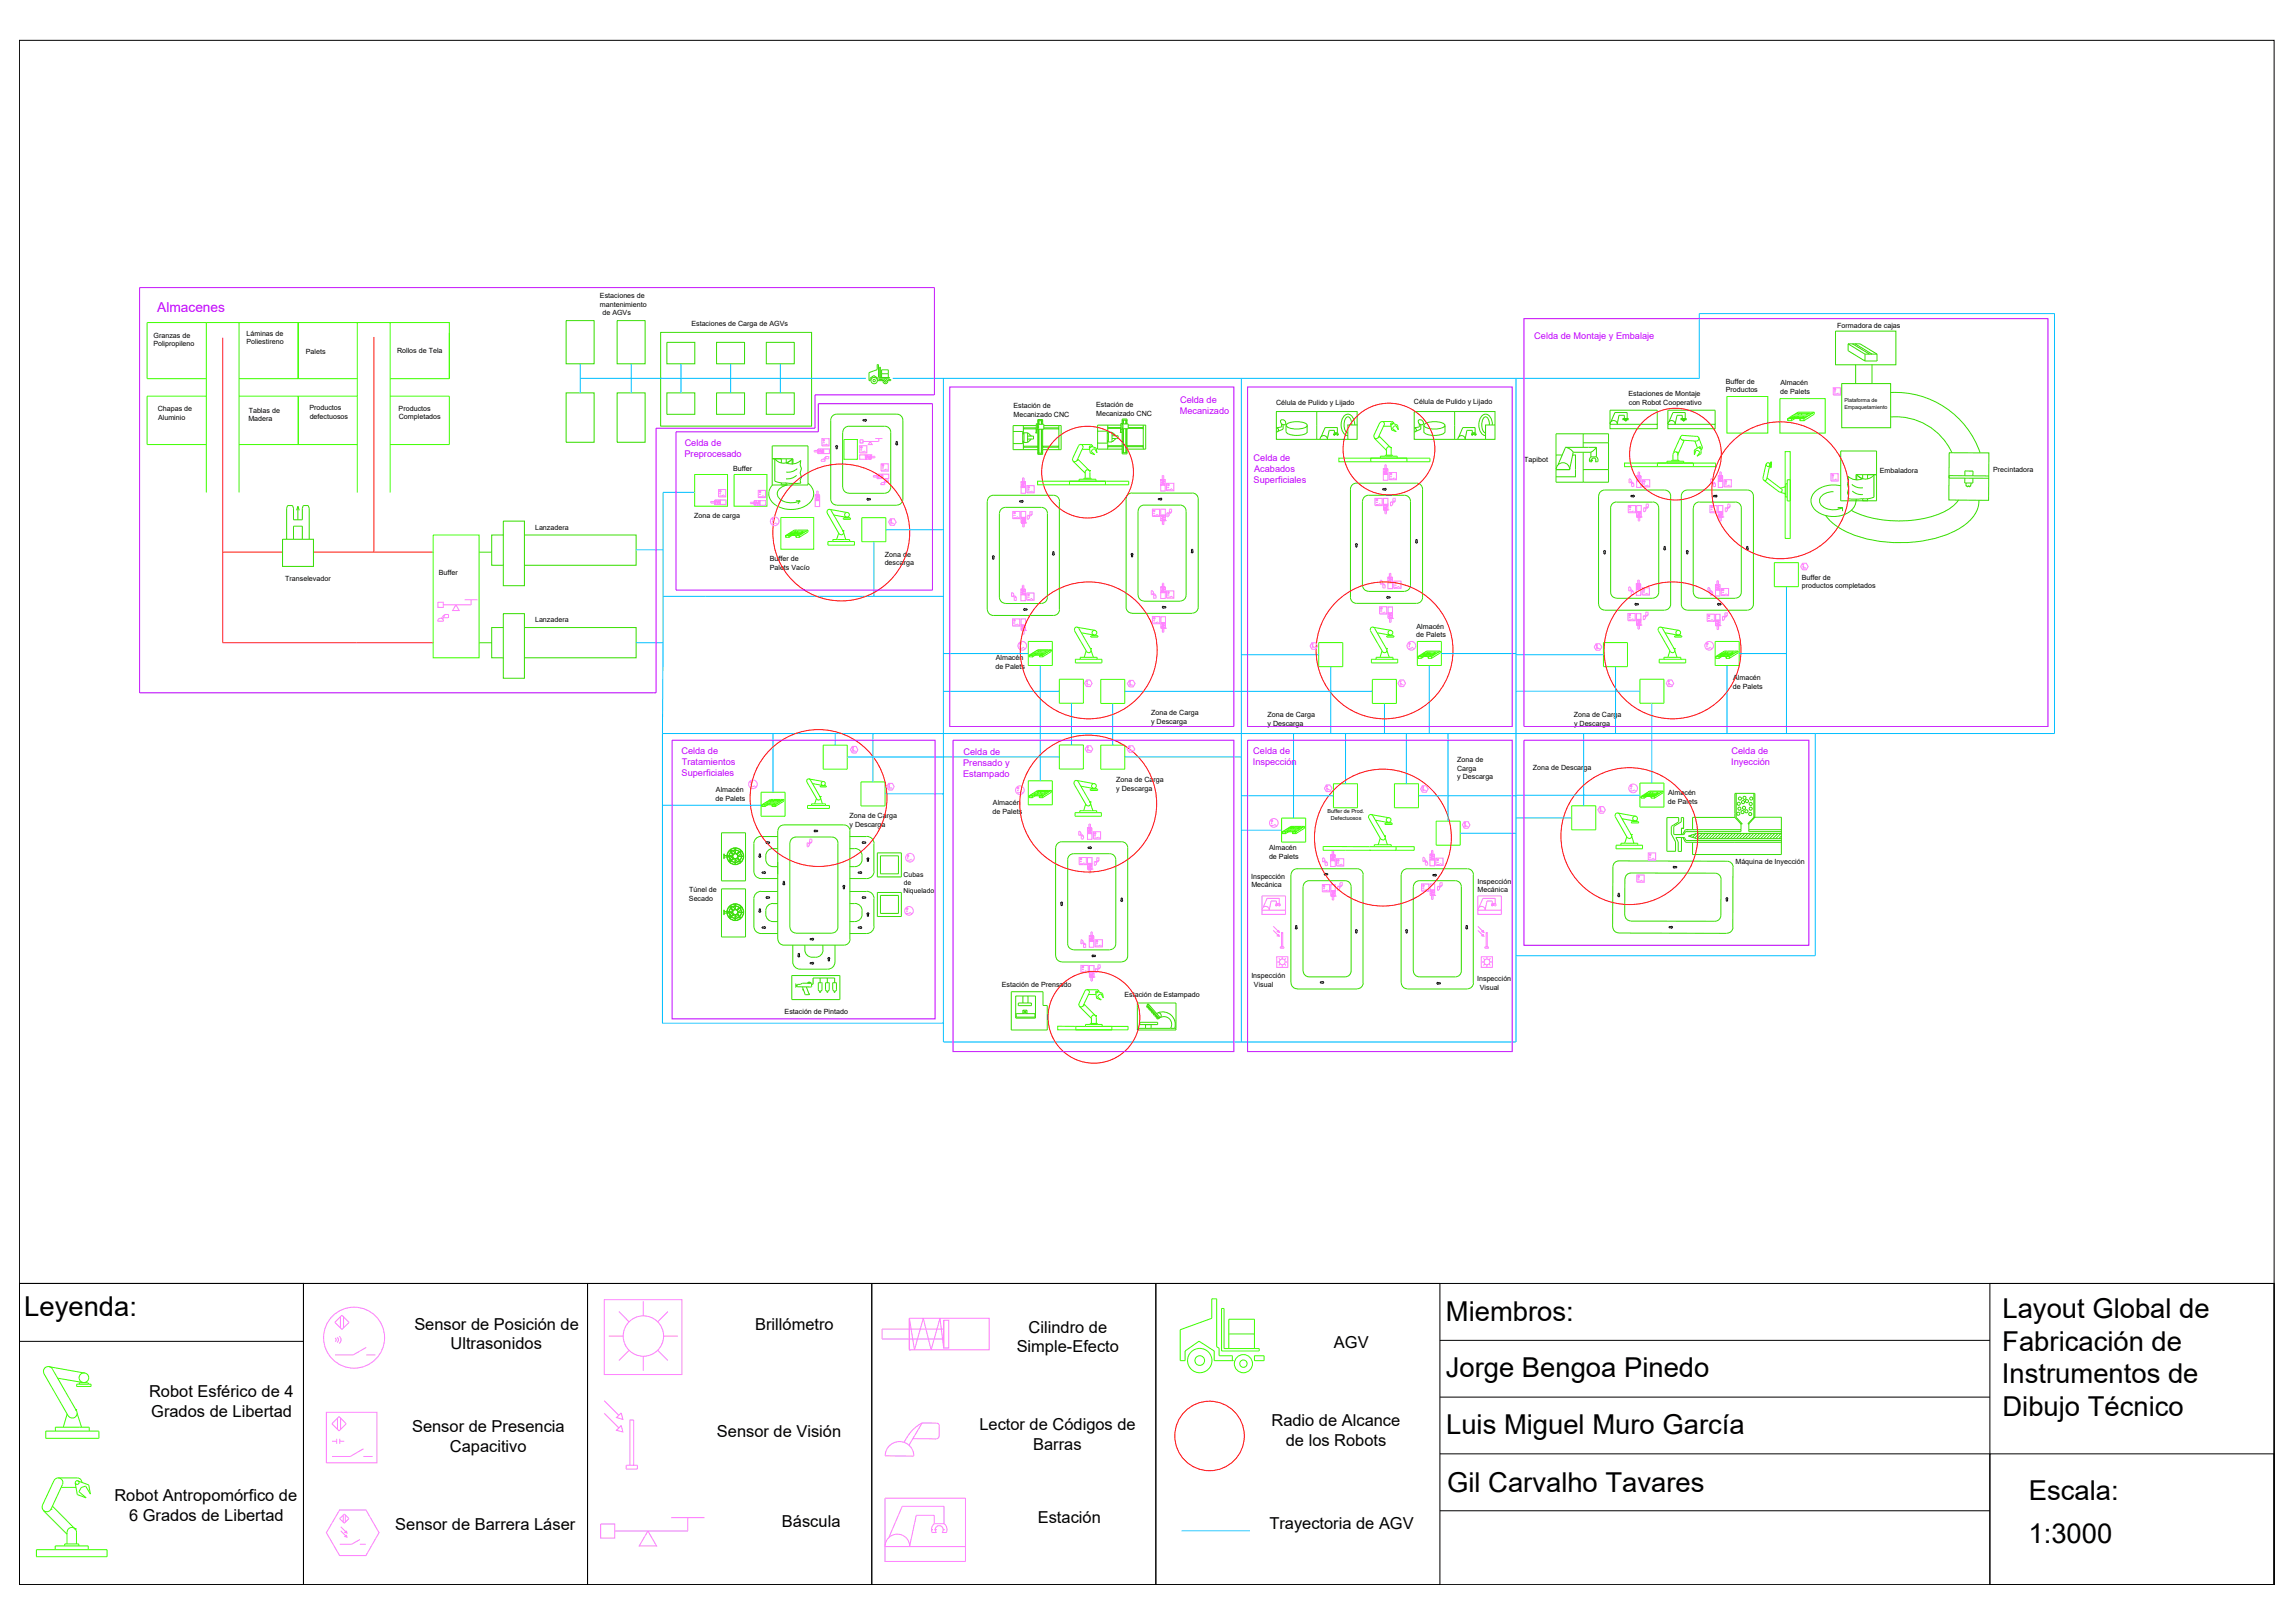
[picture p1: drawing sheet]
<svg xmlns="http://www.w3.org/2000/svg" width="594mm" height="420mm" viewBox="0 0 594 420" stroke-linecap="round" stroke-linejoin="round" font-family="sans-serif">
<defs><g id="words">
<g font-size="7.1">
<text x="6.3" y="340.8">Leyenda:</text>
<text x="374.3" y="341.9">Miembros:</text>
<text x="518.4" y="341.2">Layout Global de</text>
<text x="518.3" y="349.6">Fabricación de</text>
<text x="374.3" y="356.4">Jorge Bengoa Pinedo</text>
<text x="518.2" y="358.1">Instrumentos de</text>
<text x="374.3" y="371.3">Luis Miguel Muro García</text>
<text x="518.4" y="366.6">Dibujo Técnico</text>
<text x="374.6" y="386.4">Gil Carvalho Tavares</text>
<text x="525.2" y="388.4">Escala:</text>
<text x="525.1" y="399.4">1:3000</text>
</g>
<g font-size="4.3">
<text x="107.3" y="344.2">Sensor de Posición de</text>
<text x="195.5" y="344.3">Brillómetro</text>
<text x="266.3" y="345">Cilindro de</text>
<text x="116.6" y="349.3">Ultrasonidos</text>
<text x="263.2" y="350.1">Simple-Efecto</text>
<text x="345.3" y="349.1">AGV</text>
<text x="38.6" y="361.8">Robot Esférico de 4</text>
<text x="39.1" y="366.9">Grados de Libertad</text>
<text x="106.7" y="370.7">Sensor de Presencia</text>
<text x="185.6" y="371.9">Sensor de Visión</text>
<text x="253.5" y="370.3">Lector de Códigos de</text>
<text x="329.1" y="369.1">Radio de Alcance</text>
<text x="116.4" y="375.9">Capacitivo</text>
<text x="267.4" y="375.4">Barras</text>
<text x="332.9" y="374.2">de los Robots</text>
<text x="29.6" y="388.6">Robot Antropomórfico de</text>
<text x="33.4" y="393.8">6 Grados de Libertad</text>
<text x="202.4" y="395.3">Báscula</text>
<text x="268.6" y="394.4">Estación</text>
<text x="328.6" y="395.8">Trayectoria de AGV</text>
<text x="102.3" y="396">Sensor de Barrera Láser</text>
</g>
<text font-size="3.5" fill="#bf00ff" x="40.7" y="80.8">Almacenes</text>
<g font-size="2.4" fill="#bf00ff">
<text x="397.2" y="87.8">Celda de Montaje y Embalaje</text>
<text x="305.4" y="107.1">Mecanizado</text>
<text x="305.5" y="104.3">Celda de</text>
<text x="177.2" y="118.3">Preprocesado</text>
<text x="177.2" y="115.4">Celda de</text>
<text x="324.5" y="119.4">Celda de</text>
<text x="324.5" y="125.1">Superficiales</text>
<text x="324.6" y="122.2">Acabados</text>
<text x="176.4" y="195.3">Celda de</text>
<text x="249.4" y="195.4">Celda de</text>
<text x="324.3" y="198">Inspección</text>
<text x="324.4" y="195.1">Celda de</text>
<text x="448.2" y="195.3">Celda de</text>
<text x="176.4" y="201">Superficiales</text>
<text x="176.5" y="198.1">Tratamientos</text>
<text x="249.3" y="198.2">Prensado y</text>
<text x="249.3" y="201.1">Estampado</text>
<text x="448.1" y="198.1">Inyección</text>
</g>
<g font-size="1.8">
<text x="155.3" y="77.2">Estaciones de</text>
<text x="155.3" y="79.4">mantenimiento</text>
<text x="155.9" y="81.6">de AGVs</text>
<text x="39.7" y="89.7">Polipropileno</text>
<text x="39.7" y="87.5">Granzas de</text>
<text x="63.8" y="89.1">Poliestireno</text>
<text x="63.8" y="86.9">Láminas de</text>
<text x="179" y="84.5">Estaciones de Carga de AGVs</text>
<text x="475.6" y="84.9">Formadora de cajas</text>
<text x="79.1" y="91.7">Palets</text>
<text x="102.8" y="91.4">Rollos de Tela</text>
<text x="446.7" y="99.4">Buffer de</text>
<text x="446.7" y="101.6">Productos</text>
<text x="460.8" y="101.9">de Palets</text>
<text x="460.9" y="99.7">Almacén</text>
<text x="40.8" y="106.5">Chapas de</text>
<text x="64.4" y="106.8">Tablas de</text>
<text x="80.1" y="106.2">Productos</text>
<text x="103.2" y="106.3">Productos</text>
<text x="262.4" y="105.6">Estación de</text>
<text x="262.4" y="107.9">Mecanizado CNC</text>
<text x="283.7" y="105.4">Estación de</text>
<text x="283.7" y="107.6">Mecanizado CNC</text>
<text x="330.3" y="104.8">Célula de Pulido y Lijado</text>
<text x="366" y="104.6">Célula de Pulido y Lijado</text>
<text x="421.5" y="102.5">Estaciones de Montaje</text>
<text x="421.6" y="104.7">con Robot Cooperativo</text>
<text x="40.9" y="108.7">Aluminio</text>
<text x="64.3" y="109">Madera</text>
<text x="80.2" y="108.5">defectuosos</text>
<text x="103.2" y="108.5">Completados</text>
<text x="394.6" y="119.7">Tapibot</text>
<text x="189.8" y="121.9">Buffer</text>
<text x="486.6" y="122.5">Embaladora</text>
<text x="515.9" y="122.3">Precintadora</text>
<text x="138.5" y="137.2">Lanzadera</text>
<text x="179.7" y="134.2">Zona de carga</text>
<text x="113.6" y="148.7">Buffer</text>
<text x="199.2" y="147.6">Palets Vacío</text>
<text x="199.3" y="145.4">Buffer de</text>
<text x="229" y="146.4">descarga</text>
<text x="229.1" y="144.2">Zona de</text>
<text x="73.8" y="150.4">Transelevador</text>
<text x="466.4" y="150.1">Buffer de</text>
<text x="466.5" y="152.3">productos completados</text>
<text x="138.5" y="161.1">Lanzadera</text>
<text x="366.6" y="165">de Palets</text>
<text x="366.7" y="162.8">Almacén</text>
<text x="257.7" y="173.1">de Palets</text>
<text x="257.8" y="170.9">Almacén</text>
<text x="448.6" y="178.3">de Palets</text>
<text x="448.6" y="176.1">Almacén</text>
<text x="298" y="185.1">Zona de Carga</text>
<text x="328.1" y="185.7">Zona de Carga</text>
<text x="407.4" y="185.7">Zona de Carga</text>
<text x="298" y="187.3">y Descarga</text>
<text x="328.1" y="187.9">y Descarga</text>
<text x="407.4" y="187.9">y Descarga</text>
<text x="377.2" y="197.3">Zona de</text>
<text x="289" y="202.5">Zona de Carga</text>
<text x="377.2" y="199.5">Carga</text>
<text x="377.2" y="201.7">y Descarga</text>
<text x="396.8" y="199.5">Zona de Descarga</text>
<text x="185.2" y="207.3">de Palets</text>
<text x="185.3" y="205.1">Almacén</text>
<text x="257" y="208.5">Almacén</text>
<text x="289" y="204.7">y Descarga</text>
<text x="431.7" y="208">de Palets</text>
<text x="431.8" y="205.8">Almacén</text>
<text x="219.9" y="211.8">Zona de Carga</text>
<text x="219.9" y="214">y Descarga</text>
<text x="256.9" y="210.7">de Palets</text>
<text x="328.5" y="220.1">Almacén</text>
<text x="233.9" y="227">Cubas</text>
<text x="323.9" y="227.5">Inspección</text>
<text x="328.5" y="222.3">de Palets</text>
<text x="449.2" y="223.7">Máquina de Inyección</text>
<text x="178.3" y="233.3">Secado</text>
<text x="178.4" y="231">Túnel de</text>
<text x="233.9" y="231.2">Niquelado</text>
<text x="234" y="229.1">de</text>
<text x="323.9" y="229.7">Mecánica</text>
<text x="382.4" y="228.8">Inspección</text>
<text x="382.5" y="231">Mecánica</text>
<text x="259.3" y="255.5">Estación de Prensado</text>
<text x="323.9" y="253.2">Inspección</text>
<text x="324.6" y="255.4">Visual</text>
<text x="382.4" y="254">Inspección</text>
<text x="383.1" y="256.2">Visual</text>
<text x="203.1" y="262.5">Estación de Pintado</text>
<text x="291.1" y="258">Estación de Estampado</text>
</g>
<g font-size="1.4">
<text x="477.4" y="104.1">Plataforma de</text>
<text x="477.4" y="105.9">Empaquetamiento</text>
<text x="343.6" y="210.5">Buffer de Prod.</text>
<text x="344.5" y="212.2">Defectuosos</text>
</g>
</g></defs>
<!-- layer: Robots -->
<g fill="none" stroke="#3fff00" stroke-width=".26">
<path d="M277.7 118.7a.61 .61 0 0 0 .3 .8 .61 .61 0 0 0 .8-.3M277.8 119.4l3.1 3.1M278.8 119.2h.1M279 118.8l3 3M279.2 115.4l-1.5 3.3M279.2 115.4a.61 .61 0 0 1 .8-.3 .61 .61 0 0 1 .3 .8M279.7 115.1l2.5-.1 .5 .2 .2 .4M280.1 116.3h2M280.3 116l-1.5 3.2M282.3 115.5l1.4 .5 .3 1.2-.6-1.1-.6 .3-.3 .5 .9 .8-1.2-.4-.2-1.6M346.6 118.6h23.5v.9h-23.5zM354.8 119.5v-.9h9.4v.9"/>
<path d="M355.7 112.7a.61 .61 0 0 0 .3 .8 .61 .61 0 0 0 .8-.3M355.8 113.4l3.1 3.2M356.8 113.3h.1M356.9 112.8l3 3.1M357.2 109.5l-1.6 3.2M357.2 109.5a.61 .61 0 0 1 .8-.3 .61 .61 0 0 1 .3 .8l-1.5 3.3M357.3 118.6v-.5h4.4v.5M357.7 109.1h2.5l.4 .2 .2 .4M358.1 110.3h2M358.6 118.1v-.3h1.9v.3M358.9 116.3v1.5M358.9 116.3a.61 .61 0 0 1 .6-.7 .61 .61 0 0 1 .7 .7"/>
<path d="M359.9 115.9h.1M360.1 116.3v1.5M360.3 109.5l1.5 .6 .2 1.2-.7-1.1-.5 .2-.3 .5 .9 .8-1.2-.4-.2-1.5M429 119.9h15.1v.9h-15.1zM431.5 119.9v-.5h4.3v.5M432.8 119.4v-.2h1.8v.2M433.1 119.2v-1.6a.61 .61 0 0 1 .6-.6 .61 .61 0 0 1 .6 .6v1.6M434.1 117.1h.1M435 113.1l-1.8 4M435.6 113.9h.1M435.6 113.9l3.5 .3M435.6 112.7l3.6 .3"/>
<path d="M435.7 112.7a.61 .61 0 0 0-.7 .5 .61 .61 0 0 0 .6 .7M436 114l-1.8 3.8M438.7 114.2l.7 1.8M439.2 112.9a.61 .61 0 0 1 .6 .7 .61 .61 0 0 1-.7 .6M439.7 113.4l.9 2.3M439.9 115.7l-1.3 .8v1.3l.4-1.2 .6 .1 .4 .4-.7 1 1-.6v-1.6M440.6 115.7v.4l-.3 .3M458.2 120v.3M458.3 119.6h.3l-.1 1.5h-.3zM458.4 119.8l-.2 .1M462.1 116.9h1.3v22.5h-1.3zM214.7 131.9l4.7 .8"/>
<path d="M215.2 132.2l3.1 5.4M215.2 132.2a.61 .61 0 0 0-.8-.3 .61 .61 0 0 0-.3 .9l3.1 5.4M215.8 133.3l3.3 .6M217.1 138l-.5 1.7M218.2 137.4h.1M218.3 134.1h1.9v.3h-1.9zM218.3 137.5a.61 .61 0 0 1-.2 .9 .61 .61 0 0 1-.9-.2M218.4 137.9l.5 1.8M218.8 133.9h.9M218.8 133.9l-.2 .2M219.7 133.9l.2 .2M268.6 124.6h23.6v.9h-23.6z"/>
<path d="M276.8 125.5v-.9h9.4v.9M279.3 124.6v-.5h4.4v.5M280.6 124.1v-.3h1.8v.3M280.9 123.8v-1.6a.61 .61 0 0 1 .6-.6 .61 .61 0 0 1 .6 .6v1.6M282 121.8h.1M429 120.8h-8.5v-.9h17.8v.9M456.6 124.3l3.9 3M457.1 120.2l-.7 3.6 .2 .5M457.3 124l-.3 .4-.4-.1M457.4 123.7l3.7 2.9M458.1 120.4l-.8 3.7M458.2 120.3l-.1 .3"/>
<path d="M458.2 120.7l.1 .1M460.9 127.5l1.4 .4M461.1 126.5a.49 .49 0 0 1 .1 .7 .49 .49 0 0 1-.6 .1M462.3 126l-1.4 .4M462.6 125.2h-.3v3.5h.3M462.6 124.2h.8v5.5h-.8zM214.3 140.2h6.9v.9h-6.9zM215.6 140.2v-.5h4.3v.5M278.2 163.3l3.1 5.4M278.4 170.7h6.8v.9h-6.8zM278.8 162.4l4.6 .8M279.3 162.7l3.1 5.4a.61 .61 0 0 1-.3 .8 .61 .61 0 0 1-.8-.2"/>
<path d="M279.3 162.6a.61 .61 0 0 0-.9-.2 .61 .61 0 0 0-.2 .9M279.6 170.7v-.5h4.4v.5M279.9 163.8l3.3 .6M281.2 168.5l-.5 1.7M282.3 167.9h.1M282.3 164.6h1.9v.3h-1.9zM282.4 168.4l.6 1.8M282.7 164.6l.2-.2h.8l.3 .2M354.7 163.3l3.2 5.4M355 170.7h6.8v.9h-6.8zM355.4 162.4l4.6 .8M355.8 162.7l3.1 5.4a.61 .61 0 0 1-.2 .8 .61 .61 0 0 1-.8-.2"/>
<path d="M355.8 162.6a.61 .61 0 0 0-.8-.2 .61 .61 0 0 0-.2 .9M356.2 170.7v-.5h4.4v.5M356.5 163.8l3.3 .6M357.7 168.5l-.5 1.7M358.8 167.9h.1M359 164.6h1.8v.3h-1.8zM359 168.4l.6 1.8M359.4 164.4h.9l.2 .2M359.5 164.4l-.2 .2M429.3 163.3l3.1 5.4M429.5 170.7h6.9v.9h-6.9zM429.9 162.4l4.6 .8"/>
<path d="M430.3 162.7l3.2 5.4a.61 .61 0 0 1-.2 .8 .61 .61 0 0 1-.9-.2M430.3 162.6a.61 .61 0 0 0-.8-.2 .61 .61 0 0 0-.2 .9M430.7 170.7v-.5h4.4v.5M431 163.8l3.3 .6M432.3 168.5l-.6 1.7M433.4 167.9h.1M433.5 164.6h1.8v.3h-1.8zM433.5 168.4l.6 1.8M434 164.4h.8M434 164.4l-.2 .2M434.9 164.4l.1 .2M208.9 202.4l2.5 4.5"/>
<path d="M209 208.5h5.7v.8h-5.7zM209.4 201.7l3.8 .6M209.7 201.9l2.6 4.5M209.8 201.9a.53 .53 0 0 0-.7-.2 .53 .53 0 0 0-.2 .7M210.1 208.5v-.4h3.6v.4M210.3 202.8l2.7 .6M211.4 206.7l-.5 1.4M212.2 206.2h.1M212.3 203.5h1.6v.2h-1.6zM212.3 206.3a.53 .53 0 0 1-.2 .8 .53 .53 0 0 1-.7-.2M212.4 206.6l.5 1.5M212.6 203.5l.2-.2 .8 .2"/>
<path d="M278 203l3.2 5.4M278.1 203a.61 .61 0 0 1 .2-.9 .61 .61 0 0 1 .8 .3l3.1 5.3a.61 .61 0 0 1-.2 .9 .61 .61 0 0 1-.8-.3M278.3 210.4h6.8v.9h-6.8zM278.7 202l4.6 .9M279.5 210.4v-.5h4.4v.5M279.8 203.5l3.3 .6M281 208.2l-.5 1.7M282.1 207.6h.1M282.2 204.3h1.9v.3h-1.9zM282.3 208.1l.6 1.8M282.7 204.1h.9M282.8 204.1l-.2 .2"/>
<path d="M283.6 204.1l.2 .2M354.3 211.8a.61 .61 0 0 1 .2-.9 .61 .61 0 0 1 .9 .3l3.1 5.3a.61 .61 0 0 1-.2 .9 .61 .61 0 0 1-.9-.3M354.3 211.8l3.1 5.4M355 210.9l4.5 .8M355.8 219.2v-.5h4.3v.5M356.1 212.3l3.2 .6M357.3 217l-.5 1.7M358.4 216.4h.1M358.5 213.1h1.9v.3h-1.9zM358.5 216.9l.6 1.8M358.8 213.1l.2-.2 1.1 .2M361.4 219.2v.9"/>
<path d="M366.1 219.1v1h-23.6v-1l23.6 .1M418.1 211.4l3.1 5.4a.61 .61 0 0 0 .9 .2 .61 .61 0 0 0 .2-.8M418.2 211.4a.61 .61 0 0 1 .2-.9 .61 .61 0 0 1 .8 .3l3.1 5.4M418.3 218.8h6.9v.9h-6.9zM418.7 210.5l4.7 .8M419.6 218.8v-.5h4.4v.5M419.8 211.9l3.3 .6M421.1 216.6l-.5 1.7M422.2 216.1h.1M422.3 212.7h1.9v.3h-1.9zM422.4 216.5l.5 1.8M422.8 212.5h.9"/>
<path d="M422.8 212.5l-.2 .2M423.7 212.5l.2 .2M354.5 220.1h.1M280.6 260l3 3M280.8 256.6l-1.5 3.2a.61 .61 0 0 0 .3 .8 .61 .61 0 0 0 .8-.3M280.8 256.5a.61 .61 0 0 1 .9-.3 .61 .61 0 0 1 .3 .9M281.4 256.2h2.5l.4 .2 .2 .4M281.8 257.5h1.9M281.9 257.1l-1.5 3.2M284 256.6l1.4 .6 .2 1.1-.6-1-.6 .2-.3 .5 1 .9-1.2-.5-.3-1.5M278.5 265.7h13.5M278.5 265.7v.9h9.3v-.9"/>
<path d="M279.4 260.5l3.1 3.1M280.4 260.3h.1M281 265.7v-.5h4.3v.5M282.2 265.2v-.2h1.9v.2M282.5 265l.1-1.6a.61 .61 0 0 1 .6-.7 .61 .61 0 0 1 .6 .7v1.6M283.6 263h.1M292 265.7v.9h-18.2v-.9h4.7"/>
<circle cx="282.2" cy="115.7" r=".23"/>
<circle cx="360.2" cy="109.7" r=".23"/>
<circle cx="440.1" cy="115.9" r=".23"/>
<circle cx="219.3" cy="133.3" r=".61"/>
<circle cx="457.7" cy="120.3" r=".49"/>
<circle cx="283.3" cy="163.8" r=".61"/>
<circle cx="359.9" cy="163.8" r=".61"/>
<circle cx="434.4" cy="163.8" r=".61"/>
<circle cx="213.1" cy="202.8" r=".53"/>
<circle cx="283.2" cy="203.5" r=".61"/>
<circle cx="359.5" cy="212.3" r=".61"/>
<circle cx="423.3" cy="211.9" r=".61"/>
<circle cx="283.9" cy="256.8" r=".23"/>
</g>
<!-- layer: Maquina -->
<g fill="none" stroke="#37dd00" stroke-width=".26">
<path d="M146.5 83h7.3v11.2h-7.3zM159.8 83h7.2v11.2h-7.2zM171 86h39.1v24.3h-39.1zM172.6 88.6h7.3v5.6h-7.3zM185.5 88.6h7.2v5.6h-7.2zM198.4 88.6h7.2v5.6h-7.2zM224.9 96.5l2.2-.8v-1.3h.3v3.2l.2 .1v.5h.9v.3h-1.3v-.6l-1-.7-1 .7v.6h-.3zM227.7 95l.2 2.7h2.4v.2h-2.6zM228.2 97.7v-2h1.7v2M228.2 96.8h1.7M228.5 98.5h.1M229.9 98.2h.7v.3h-.7z"/>
<path d="M475.1 85.7h15.7v8.7h-15.7zM476.7 99.3h12.7v11.4h-12.7zM478.4 89l4.4 2.7M478.4 89h3.1l4.4 2.7M478.4 89v1.8l4.4 2.7M479.5 89l4.4 2.7M480.2 89l4.4 2.7M482.8 91.7h3.1M482.8 91.7v1.8M485.9 91.7v1.8h-3.1M146.5 101.7h7.3v12.8h-7.3zM159.8 101.7h7.2v12.8h-7.2z"/>
<path d="M172.6 101.7h7.3v5.6h-7.3zM185.5 101.7h7.2v5.6h-7.2zM198.4 101.7h7.2v5.6h-7.2zM199.9 115.4h9.3v10.1h-9.3zM199.9 118.8h5.4v1.3M200.6 118.8v5.8M200.6 118.8a2.73 2.73 0 0 0 4.2 .3M202.3 118.8v1.1M203.5 118.8v1M203.5 119.8l.7-.3 .9-.7-.1 1.4M207.3 119.2l-.2 1.2 .4 .9-.4 1.1 .4 1.1-.4 .8 .2 .8M207.3 119.2l-1 .6-1.1 .3-1.7-.3"/>
<path d="M216.6 107.2h15.5M216.6 107.2a1.55 1.55 0 0 0-1.6 1.6v20.4a1.54 1.54 0 0 0 1.6 1.6M218.8 110.6l.9-.3h9.3a1.55 1.55 0 0 1 1.6 1.6v14.2a1.61 1.61 0 0 1-1.6 1.6h-9.3a1.54 1.54 0 0 1-1.5-1.6v-14.2l.1-.5zM232.2 107.2a1.55 1.55 0 0 1 1.5 1.6v20.4a1.54 1.54 0 0 1-1.5 1.6M262.2 111.7h2.5v3.1h-2.5M264.7 112.3h.4M264.7 114.2h.4M264.9 110.7v.4M264.9 110.2v2.1M264.9 114.2v2.2M264.9 115.5v.3M265 110.8h3.3"/>
<path d="M265 115.5h3.5M265 115.8h3.5M265 111h3.2M265.1 112h.9v2.5h-.9zM266 112.2h.3l.6 .7M266 112.9h1.5v.8h-1.5M266.9 113.7l-.6 .7h-.3M268.2 112h.1M268.2 111h.1M268.3 110.2h-6.1v6.2h6.4M268.3 111.2h.3v-1.5h-.3l-.1 2.3M268.3 112l-.1 .1"/>
<path d="M268.3 111.2l-.1 .9M268.6 110.1h.2v.8h-.2M268.6 109.8h1.6v1.3h-1.6M268.6 108.9h1.3M268.6 109.8v-1.2h1.3v1.2M268.6 111.1v6.5h1.3v-6.5M268.6 117.3h1.3M268.6 115.5v.3M268.8 117.3h.2M268.8 109.8h.2M268.8 111.1h.2M268.8 108.9h.2"/>
<path d="M268.8 109v.7M268.8 111.2v6M268.9 109v.7M268.9 111.2v6M269.5 117.2l.3 .1M269.5 109.7l.3 .1M269.5 108.9v.9M269.5 111.1v6.2M269.7 109v.7M269.7 111.2v6M269.8 111.1l-.3 .1M269.8 108.9l-.3 .1"/>
<path d="M269.9 115.5v.3M270 115.5h4M270 115.8h4M270.2 110.8h3.8M270.2 110.2h4.5v6.2h-4.8M270.2 111h3.8M274.1 110.7v.4M274.1 110.2v6.2M274.1 115.5v.3M284.1 111.6h2.5v3.1h-2.5M286.6 112.2h.3M286.6 114.1h.3"/>
<path d="M286.8 110.1v2.1M286.8 114.1v2.2M286.8 115.3v.4M286.8 110.6v.4M286.9 115.4h3.5M286.9 115.6h3.5M286.9 110.7h3.2M286.9 110.9h3.2M286.9 111.9h1v2.5h-1zM287.9 112l.5 .2 .3 .6M287.9 112.8h1.5v.7h-1.5M288.7 113.5v.2l-.6 .4v.2h-.2"/>
<path d="M290 111.9l.1 .1M290.1 111.9h.1M290.1 112h.1M290.1 110.1h-6v6.2h6.4M290.1 109.6h.3v1.5h-.3zM290.1 110.9l-.1 1M290.2 111.1l-.1 .9M290.4 109.8h1.6v1.2h-1.6M290.4 109.9h.3v.9h-.3M290.5 109.8v-1.3h1.2v1.3M290.5 111v6.5h1.2v-6.5M290.5 117.2h1.2"/>
<path d="M290.5 115.3v.4M290.5 108.8h1.2M290.6 111l.3 .1M290.6 108.8l.3 .1M290.7 108.9v.7M290.7 111.1v6M290.9 109.6l-.3 .2M290.9 117.1l-.3 .1M290.9 108.8v1M290.9 111v6.2M291.4 109.8h.2M291.4 111h.2"/>
<path d="M291.4 108.8h.2M291.4 117.2h.2M291.5 108.9v.7M291.5 111.1v6M291.7 115.3v.4M291.9 115.4h3.9M291.9 115.6h3.9M292 110.1h4.6v6.2h-4.9M292 110.7h3.8M292 110.9h3.8M295.9 110.1v6.2M295.9 115.3v.4"/>
<path d="M295.9 110.6v.4M330.4 106.5h20.9v7.2h-20.9zM330.4 110.8a.53 .53 0 0 1 .5 .5 .53 .53 0 0 1-.5 .5M331.6 108.8a.76 .76 0 0 1 1 .1 .76 .76 0 0 1-.1 1.1l-.5-.1-.4-.4zM331.8 109.8v.7l-1.4 .3M332.1 110v1.1l-1.3 .6M332.9 110.1v1.7M332.9 111.8a2.74 2.74 0 0 0 2.8 .9l1.3-.1a1.45 1.45 0 0 0 1.4-.8M333 109.9a5.3 5.3 0 0 1 5.3 0l.1 .2a2.74 2.74 0 0 1-2.7 1l-1.4-.2a1.08 1.08 0 0 1-1.3-1zM338.4 110.1v1.7M340.9 106.5v7.2M341.7 113.7a.95 .95 0 0 1 1-.9 .95 .95 0 0 1 .9 .9"/>
<path d="M345.2 112.5h.1M345.4 112h.8v-1.3h-3.2l-1 2.4M345.4 112v-.6h-1.3l-.5 2.3M345.5 112l-.2 .7M345.5 112.5h.1M346.1 112.5h.1M346.1 112.4h.1M346.2 112l.2 .7h-.3a.32 .32 0 0 0 0-.5 .32 .32 0 0 0-.5 0 .32 .32 0 0 0 0 .5h-.3M349.9 110a2.06 2.06 0 0 0-1-2.1 2.32 2.32 0 0 0-.9 2.8 1.45 1.45 0 0 0 .9 1.4M350.7 110a2.45 2.45 0 0 0-1.8-2.8 2.45 2.45 0 0 0-1.7 2.8 2.45 2.45 0 0 0 1.7 2.8M351.3 110h-2.4v3.7M366.1 106.5h20.9v7.2h-20.9z"/>
<path d="M367.2 108.8a.76 .76 0 0 1 1 .1 .76 .76 0 0 1 0 1.1l-.5-.1-.5-.4zM367.4 109.8v.7l-1.3 .3a.53 .53 0 0 1 .5 .5 .53 .53 0 0 1-.5 .5M367.8 110v1.1l-1.3 .6M368.6 110.1v1.7a2.74 2.74 0 0 0 2.7 .9l1.4-.1a1.45 1.45 0 0 0 1.3-.8v-1.7M368.7 109.9a5.3 5.3 0 0 1 5.2 0l.1 .2a2.74 2.74 0 0 1-2.7 1l-1.4-.2a1.08 1.08 0 0 1-1.2-1zM376.5 106.5v7.2M377.4 113.7a.95 .95 0 0 1 .9-.9 .95 .95 0 0 1 1 .9M377.6 113.1l1.1-2.4h3.1v1.3h-.7v-.6h-1.4l-.4 2.3M380.9 112.5h.1M381.2 112l-.3 .4 .1 .3h.2M381.2 112.5h.1M381.3 112.7a.32 .32 0 0 1 0-.5 .32 .32 0 0 1 .4 0 .32 .32 0 0 1 0 .5"/>
<path d="M381.8 112.5h.1M381.8 112.4h.1M381.9 112l.1 .7h-.3M385.6 110a2.06 2.06 0 0 0-1-2.1 2.32 2.32 0 0 0-1 2.8 1.45 1.45 0 0 0 1 1.4M386.3 110a2.45 2.45 0 0 0-1.7-2.8 2.45 2.45 0 0 0-1.8 2.8 2.45 2.45 0 0 0 1.8 2.8M387 110h-2.5v3.7M402.8 112.3h13.6v12.5h-13.6zM402.8 117.8h1.6M405.3 115.8l1.3 .6 .7 .7M407.1 117.8h.7v5.6h-5M407.2 117.1h4.6v1.2h1.4v-2.5h-8l-1.9 4.5M407.2 117.1l-.9 4.5h-3.5"/>
<path d="M409.8 114.6h6.6M409.8 112.3v3.5M409.8 117.1v7.7M411.4 119.2h.1M411.8 118.3a1.12 1.12 0 0 0-.3 1.2h.6M411.9 119.2h.1M412.1 119.5a.57 .57 0 0 1 0-.8 .57 .57 0 0 1 .8 0 .57 .57 0 0 1 .1 .8h.5M413.1 119.2h.1M413.1 119.1h.1M413.2 115.8l-.4 .6-1 .7M413.3 118.3a1.12 1.12 0 0 1 .3 1.2M416.8 109.8h12.2v1.2h-12.2z"/>
<path d="M416.8 109.8v-3.6h12.2v3.6M420.1 108.4h1.4v.3h-1.4zM420.5 108.4v-.9h-1.4l-.4 2.3a.95 .95 0 0 0-1-.9 .95 .95 0 0 0-.9 .9M420.5 108.4h-.4v.2M420.5 108.4h.7v-1.6h-3.2l-1 2.4M420.5 108.7l.6 .1M420.6 108.8l.4 .1M420.7 108.9l.2 .1M420.7 108.7l.4 .1M420.8 109h.1M420.9 108.7h-.4l.4 .3M421 108.7h.2"/>
<path d="M421.2 108.7l-.3 .3M431.7 109.8h12.3v1.2h-12.3zM431.7 109.8a.95 .95 0 0 1 1-.9 .95 .95 0 0 1 .9 .9M431.7 109.8v-3.6h12.3v3.6M435.2 108.4h1.3v.3h-1.3zM435.5 108.4h-.3v.2M435.5 108.4h.7v-1.6h-3.1l-1.1 2.4M435.5 108.4v-.9h-1.4l-.5 2.3M435.5 108.7l.6 .1M435.6 108.8l.4 .1M435.7 108.9l.2 .1M435.7 108.7l.4 .1"/>
<path d="M435.8 109h.1M435.8 108.7h-.3l.3 .3M436.1 108.7h.1M436.2 108.7l-.4 .3M476.5 116.7h9.3v13h-9.3zM504.6 117.2h10.2v12.3l-10.3-.1zM73.1 139.6h8v7h-8zM74.2 139.6v-8l.3-.7h1.2l.3 .7v3h2.3v-3l.2-.7h1.3l.2 .7v8M76 139.6v-3.4h2.3v3.4M77.1 131.1v3.5M77.1 131.1l.4 1M77.1 131.1l-.3 1"/>
<path d="M130.3 138.5h-3v7.8h3M130.3 134.9h5.4v16.7h-5.4zM135.7 138.5h29v7.8h-29M200 125.5l-.5 .7-.4 1M200.6 124.6l1.4 .4h1.5M202.3 125v.5M203.9 125.5a2.77 2.77 0 0 0-2.7 2.5 3.6 3.6 0 0 0 4.3 2.1l1.6-.5M205 125.2v.3M205.3 125.2v.3M206 129.7h1.1M206.2 123.1l-1.3 .7-1.4 .2M206.4 121.3l-1.4 .8-1.5 .1"/>
<path d="M207.1 129.7l-.6 .8M207.3 125.1l-3.8-.1v.5M209.2 125.1a3.3 3.3 0 0 1-.6 5.8 7.3 7.3 0 0 1-8.9-1.2 3.1 3.1 0 0 1-.7-2.4M216.6 130.8h15.5M255.6 129.8v28M255.6 129.8a1.55 1.55 0 0 1 1.5-1.6h15.6a1.54 1.54 0 0 1 1.6 1.6M258.7 132.9v21.8M269.6 131.3h-9.3a1.54 1.54 0 0 0-1.6 1.6M269.6 131.3a1.54 1.54 0 0 1 1.5 1.6v21.8a1.55 1.55 0 0 1-1.5 1.5M274.2 129.8v28M293 127.7h15.6M293 127.6a1.55 1.55 0 0 0-1.5 1.6v28a1.54 1.54 0 0 0 1.5 1.5"/>
<path d="M294.6 132.3v21.8M296.1 130.8h9.4M296.2 130.8a1.54 1.54 0 0 0-1.6 1.5M305.5 130.8a1.54 1.54 0 0 1 1.5 1.5M307 132.3v21.8a1.54 1.54 0 0 1-1.5 1.5M308.6 127.6a1.55 1.55 0 0 1 1.6 1.6v28a1.54 1.54 0 0 1-1.6 1.5M351.1 125.1h15.6a1.55 1.55 0 0 1 1.5 1.5v28.1a1.54 1.54 0 0 1-1.5 1.5h-15.6M351.1 125.1a1.55 1.55 0 0 0-1.5 1.5v28.1a1.54 1.54 0 0 0 1.5 1.5M402.8 121.5a1.76 1.76 0 0 1 1.8-1.7 1.76 1.76 0 0 1 1.7 1.7M409.8 121.6h6.6M413.8 128.4v28M415.4 126.9h15.5"/>
<path d="M415.4 126.9a1.54 1.54 0 0 0-1.6 1.5M418.5 130h9.3M418.5 129.9a1.55 1.55 0 0 0-1.6 1.6v21.8a1.54 1.54 0 0 0 1.6 1.5l9.3 .1a1.63 1.63 0 0 0 1.6-1.6v-21.8a1.55 1.55 0 0 0-1.6-1.6M430.9 126.9a1.55 1.55 0 0 1 1.6 1.5v28a1.54 1.54 0 0 1-1.6 1.5M438.3 131.5v21.8M439.9 130h9.3M439.9 129.9a1.54 1.54 0 0 0-1.6 1.6M449.2 129.9a1.55 1.55 0 0 1 1.6 1.6v21.8a1.61 1.61 0 0 1-1.6 1.6l-9.3-.1a1.54 1.54 0 0 1-1.6-1.5M452.3 126.9h-15.5a1.55 1.55 0 0 0-1.6 1.5v28a1.54 1.54 0 0 0 1.6 1.5M452.3 126.9a1.55 1.55 0 0 1 1.6 1.5v28a1.54 1.54 0 0 1-1.6 1.5M471.4 130.8h.1M474.6 127.3a3.4 3.4 0 0 0-3.6 2.2 3.1 3.1 0 0 0 3.5 2.5l1.3-.2 1.2-.4"/>
<path d="M475.7 131.4h1.3M476.5 125.8a6.7 6.7 0 0 0-7.4 2.5 3.6 3.6 0 0 0 2.6 4.9 7.3 7.3 0 0 0 8.1-1.7 3.2 3.2 0 0 0 .6-2.2M477 131.4v.9M479.4 125.4l1.3 .8 1.5 .1M479.5 127.1l1.2 .8 1.5 .1M480.6 122.9v1.3M480.6 129.3v.4M480.7 122.9l.5 .5 1 .5M482.2 122.9v1M482.2 129.1v.6M482.2 123.9l-1.2 .3-1.1-.1-1.5-.8 .1 1.1-.3 1 .3 1.1-.3 1.1 .3 .8-.1 .7M482.2 129.1h-3.8"/>
<path d="M483.4 122.9v1.1M483.4 129.1v.6M485.1 122.9v5.8l-1.4 .4h-1.5M485.1 122.9a2.73 2.73 0 0 1-4.2 .3M485.8 122.9h-5.4v1.3M508.6 123.8v1.2h2.1v-1.2M508.6 123.2v-1.3h2.1v1.3M509 125v.9M510.3 125l-.2 .9h-1.2M514.8 123.2l-10.3-.1v.7h10.3M124 142.9h3.3M130.3 158.9h5.4v16.7h-5.4z"/>
<path d="M255.6 157.8a1.54 1.54 0 0 0 1.5 1.5h15.6a1.55 1.55 0 0 0 1.6-1.5M258.7 154.7a1.54 1.54 0 0 0 1.6 1.5h9.3M293 158.8h15.6M294.6 154.1a1.54 1.54 0 0 0 1.6 1.5M296.1 155.6h9.4M352.7 151.5v-21.7a1.55 1.55 0 0 1 1.5-1.6h9.4a1.54 1.54 0 0 1 1.5 1.6v21.7M352.7 151.5a1.54 1.54 0 0 0 1.6 1.6M354.2 153.1h9.3M365.1 151.5a1.54 1.54 0 0 1-1.5 1.6M413.8 156.4a1.54 1.54 0 0 0 1.6 1.5M415.4 158h15.5M436.7 158h15.6"/>
<path d="M124 166.4h3.3M130.3 162.5h-3v7.8h3M135.7 162.5h29v7.8h-29M186.8 215.6h6.2v12.4h-6.2zM190.2 219.6v1.3M190.4 219.6v1.3M197 216.6h4.3M197 216.5a1.88 1.88 0 0 0-1.9 1.9v7.2M200.1 219.7h1.2M200.1 219.7a1.88 1.88 0 0 0-1.9 1.8M201.3 215.1v28M201.4 215.1a1.54 1.54 0 0 1 1.5-1.5h15.6a1.55 1.55 0 0 1 1.5 1.5"/>
<path d="M204.5 218.3v21.7M215.3 216.7h-9.3a1.54 1.54 0 0 0-1.5 1.5M215.4 216.7a1.54 1.54 0 0 1 1.5 1.5M216.9 218.3v21.7a1.54 1.54 0 0 1-1.5 1.5M220 216.6l4.4-.1a1.82 1.82 0 0 1 1.8 1.9l.1 7.2a1.88 1.88 0 0 1-1.9 1.8h-4.4M220 215.1v28M220 219.7h1.3M221.3 219.7a1.88 1.88 0 0 1 1.9 1.8M273.2 219.5v28M273.3 219.5a1.55 1.55 0 0 1 1.5-1.6h15.6a1.54 1.54 0 0 1 1.5 1.6M291.9 219.5v27.9a1.61 1.61 0 0 1-1.5 1.6h-15.6a1.54 1.54 0 0 1-1.5-1.6M431.5 211.7h3v1.1l-1.9 1.1v2l1.1 2.1v2.4h-2.2z"/>
<path d="M435.3 216.8v3.6h-.9v-2.4l-.6-1.2h2.2l.4 .8h24.7M435.6 216.8l.7 1.2h24.8M436.7 214.8h.1M437.9 216.1l-.4 .5M439.1 215.8l-1 1M439.9 215.8l-1.2 1.1M440.7 215.8l-1.4 1.3M441.4 215.8l-1.3 1.3M442.2 215.8l-1.3 1.3M443 215.8l-1.4 1.3M443.8 215.8l-1.3 1.3M444.6 215.8l-1.4 1.3"/>
<path d="M445.4 215.8l-1.4 1.3M446.1 215.8l-1.3 1.3M446.9 215.8l-1.4 1.3M447.7 215.8l-1.4 1.3M448.5 215.8l-1.4 1.3M449.1 211.6h-11v3.2M449.1 211.6l1.6 1.7M449.1 211.6v-6.2h5.2v6.2l-1.6 1.7M449.3 215.8l-1.4 1.3M449.4 205.4v6.2l1.6 1.7h-.3M450.1 215.8l-1.4 1.3M450.7 214.8h-14.4l-.8 1.3"/>
<path d="M450.7 213.3v2h-14.4l-.4 .8h-2.5l-.1-2.2 1.9-1.1v-1.1h.6v2.7h-.5v1.7M450.8 215.8l-1.3 1.3M451.6 215.8l-1.4 1.3M452.4 215.8l-1.4 1.3M452.7 214.8h8.4M452.7 213.3v2h8.4M453.2 215.8l-1.4 1.3M454 215.8l-1.4 1.3M454 211.6h7.1v9.6h-23v-3.2M454 211.6l-1.6 1.7h.3M454 205.4v6.2M454.8 215.8l-1.4 1.3"/>
<path d="M455.5 215.8l-1.3 1.3M456.3 215.8l-1.4 1.3M457.1 215.8l-1.4 1.3M457.9 215.8l-1.4 1.3M458.7 215.8l-1.4 1.3M459.4 215.8l-1.3 1.3M460.2 215.8l-1.3 1.3M461 215.8l-1.4 1.3M461.1 216.4l-.7 .7M461.1 215.8h-21.9l-2.2 .6 2.2 .7h21.9M186.8 230.1h6.2v12.5h-6.2zM187.4 221.1l.1 1.2z"/>
<path d="M187.4 235.6l.1 1.2zM187.5 221.5l1.6 .1M187.5 236h2.1M188.2 236.2l1.4 .1-.6 .6M188.2 221.7h1.4M188.2 236.1h1.4M188.7 221.7l.4 1.1M188.7 236.2l.4 1M188.8 220.2l.9 1M188.8 234.7l.9 1M188.8 221.7l.4 1M188.8 236.2l.4 1"/>
<path d="M188.9 234.6l1 1M188.9 234.6a1.55 1.55 0 0 1 1.4 .8M188.9 222.5l-.1 .6M189.1 221.7v.2M189.1 236v.1M189.1 236.2l-1.6 .2M189.1 220.6l-.4 1M189.1 235l-.4 1.1M189.2 220.6l.4 .8M189.2 235.1l.4 .8M189.2 220.6l-.4 1M189.2 235.1l-.4 1"/>
<path d="M189.2 222.9l1.1 .4M189.2 237.3l1.1 .5M189.3 237.3l1 .4M189.6 221.8l-.6 .6M189.6 221.6h-1.4M189.6 221.8l-2.1 .1M189.7 236.7l-.9 .9 .1-.6M189.7 222.2l-.9 .9M189.9 222.2l-1 1M189.9 236.8l-1 .9M190 222.4l-.7 .4 1 .4M190 236.9l-.7 .4"/>
<path d="M190.2 222.4v1.4M190.2 234v1.4M190.2 236.9v1.4M190.3 220l-1.1 .5M190.3 234.5l-1.1 .4M190.3 220.1l-1 .4M190.3 234.6l-1 .4M190.3 220.9a1.55 1.55 0 0 0-1.4-.8l1 1M190.4 234v1.4M190.4 220.1l1 .4M190.4 234.6l1 .4M190.4 220l1 .5"/>
<path d="M190.4 234.5l1 .4M190.8 222.2l1 1-.7-.1M190.8 236.8l1 .9M190.9 222.2l.9 .9M190.9 236.7l.9 .9M191 236.5l.5 .7M191 221.6h1.4M191 221.7h1.4M191 236.1h1.4M191 236.2h1.4M191 223l-.6-.6v1.4M191 237.5l-.6-.6v1.4"/>
<path d="M191.1 237.6l.7 .1M191.4 220.5l-.8 .5M191.4 235l-.8 .5M191.4 222.8l-1 .4M191.4 237.3l-1 .4M191.4 222.9l-1 .4M191.4 237.3l-1 .5M191.5 220.6l.4 1M191.5 235.1l.4 1M191.5 220.6l.5 1M191.5 235l.5 1.1M191.7 220.9l-.6 .7"/>
<path d="M191.7 235.4l-.6 .7M191.8 220.1l-1 1M191.8 234.6l-1 1M191.8 220.2l-.9 1M191.8 234.7l-.9 1M191.9 221.7l-.4 1-.5-.8M191.9 236.2l-.4 1M191.9 220.2l-.1 .6M191.9 234.7l-.1 .7M192 221.7l-.5 1.1M192 236.2l-.5 1M195.1 239.8a1.88 1.88 0 0 0 1.9 1.9"/>
<path d="M195.1 225.6a1.88 1.88 0 0 0 1.9 1.8M197 230.8h4.3M197 227.4h4.3M197 230.7a1.88 1.88 0 0 0-1.9 1.9v7.2M198.2 236.7a1.88 1.88 0 0 0 1.9 1.9h1.2M198.2 221.6a2.13 2.13 0 0 0 1.9 2.8h1.2M200.1 233.9h1.2M200.1 233.9a2.11 2.11 0 0 0-1.9 2.8M204.5 240a1.54 1.54 0 0 0 1.5 1.5M220 230.8l4.4-.1a1.88 1.88 0 0 1 1.9 1.9l-.1 7.2M220 233.9h1.3M221.3 233.9a2.07 2.07 0 0 1 1.8 2.8"/>
<path d="M223.1 221.6a2.08 2.08 0 0 1-1.8 2.8h-1.3M223.2 236.7a1.88 1.88 0 0 1-1.9 1.9h-1.3M226.3 239.8a1.88 1.88 0 0 1-1.9 1.9h-4.4M227.1 220.8h6.2v6.2h-6.2zM227.1 231h6.2v6.3h-6.2zM227.9 221.6h4.7v4.6h-4.7zM227.9 231.8h4.7v4.7h-4.7zM277.9 221h9.4a1.54 1.54 0 0 1 1.5 1.6v21.7M277.9 221a1.54 1.54 0 0 0-1.5 1.6v21.7M334.2 226.5v27.9a1.54 1.54 0 0 0 1.6 1.6M334.2 226.4a1.55 1.55 0 0 1 1.5-1.5h15.6a1.54 1.54 0 0 1 1.6 1.5M337.3 229.6v21.8"/>
<path d="M338.9 228h9.3M338.9 228a1.54 1.54 0 0 0-1.6 1.5M348.2 228a1.54 1.54 0 0 1 1.5 1.5v21.9a1.55 1.55 0 0 1-1.5 1.5M352.8 226.5v28M362.7 226.5v27.9a1.54 1.54 0 0 0 1.6 1.6M362.7 226.4a1.55 1.55 0 0 1 1.6-1.5h15.6a1.54 1.54 0 0 1 1.5 1.5M365.8 229.6v21.8M367.4 228h9.3a1.54 1.54 0 0 1 1.6 1.5v21.9a1.55 1.55 0 0 1-1.6 1.5h-9.3M367.4 228a1.54 1.54 0 0 0-1.5 1.5M381.4 226.5v28M417.5 239.9a1.54 1.54 0 0 0 1.5 1.6l28 .1M419 222.9l28.1 .1"/>
<path d="M419.1 222.9a1.54 1.54 0 0 0-1.6 1.5l-.1 15.6M420.6 227.5v9.4a1.54 1.54 0 0 0 1.6 1.5M420.7 227.5a1.55 1.55 0 0 1 1.5-1.5h21.8a1.54 1.54 0 0 1 1.5 1.6v9.4a1.55 1.55 0 0 1-1.6 1.5M422.1 238.4l21.8 .1M447.1 223a1.54 1.54 0 0 1 1.5 1.5M448.6 224.5l-.1 15.6M197 241.7h4.3M201.4 243.1a1.55 1.55 0 0 0 1.5 1.6h15.6a1.54 1.54 0 0 0 1.5-1.6M205 252.5h12.4v6.3h-12.4zM205.2 244.7v4.3a1.88 1.88 0 0 0 1.9 1.9h7.1M205.9 254.6l.2 .6M206 255l.1 .2"/>
<path d="M206 255.2h.1M206 241.6h9.3M206.1 255.2l-.2 .5M206.1 255.2l-.1 .1M206.3 255.1h-.2l.2 .2M207.6 255.5l.8 2h1l.1-.1-.8-1.9M207.9 256l.1 .4M208.4 244.7a2.35 2.35 0 0 0 1.3 3l.5 .1M209 254.5l.3-.3h.4v.3M209.6 254.4h.1M209.6 254.3h.1M209.6 254.3l-.5 .2"/>
<path d="M209.6 254.4l-.3 .1M209.6 254.3v.1M210.1 254.6v.8M210.1 254.6l-2.4-.1-.5 .3-.9 .2 .1 .5 3.7-.1M211.8 254.5h1M211.8 254.5v1.6a.49 .49 0 0 0 .5 .5 .49 .49 0 0 0 .5-.5v-1.6M212.2 256.7v.2h.2v-.2M212.3 253.2v1.2M213 244.7v1.2M213 245.9a2.11 2.11 0 0 1-2.8 1.9M213.7 254.5h1M213.7 254.5v1.6a.49 .49 0 0 0 .5 .5 .49 .49 0 0 0 .5-.5v-1.6"/>
<path d="M214.1 256.7v.2h.2v-.2M214.2 253.2v1.2M215.5 254.5l.1 1.6a.49 .49 0 0 0 .5 .5 .49 .49 0 0 0 .5-.5l-.1-1.6M215.6 254.5h1M215.9 256.7v.2h.2v-.2M216.1 254.4v-1.2h-5.6v1.6h-.4M216.1 244.7v4.3a1.88 1.88 0 0 1-1.8 1.9M261.8 256.7h8.2v3.6h1.1v6.3h-9.3zM262.9 257.8h5.1v5.8h-5.1zM263.6 259.7h3.4v.6h-3.4zM264.8 257.8v1.9M266.1 257.8v1.9"/>
<path d="M276.4 244.3a1.54 1.54 0 0 0 1.5 1.6M277.9 245.9h9.4M288.8 244.3a1.54 1.54 0 0 1-1.5 1.6M294.4 259.7h10v6.9h-10zM335.7 256h15.6M337.3 251.3a1.54 1.54 0 0 0 1.6 1.6M338.9 252.9h9.3M352.9 254.4a1.54 1.54 0 0 1-1.6 1.6M364.3 256h15.5M365.9 251.3a1.54 1.54 0 0 0 1.5 1.6M381.4 254.4a1.54 1.54 0 0 1-1.5 1.6M448.6 240a1.54 1.54 0 0 1-1.6 1.6"/>
<path d="M263 262.4h4.9v.9h-4.9zM264.8 261.5v.9l1-.9M264.8 261.5l1 .9v-.9M264.8 261.5h1M294.4 266.2h10M295 264.7h4.7v.5h-4.7zM296.5 266.2v-1h1.5v1M296.9 260.3l3 3.5h-.4v-.5h-.5v-.6h-.4v-.4l-.5-.1v-.5h-.4v-.5h-.5l.1-.4h-.5zM297 260.1l.3-.2 3 3.5-.3 .2zM299.4 262.4a.7 .7 0 0 1 1 0 .7 .7 0 0 1 0 1M299.8 262.2a3.3 3.3 0 0 1 3.4 .6 3.3 3.3 0 0 1 .9 3.4M300.4 263.4a2.01 2.01 0 0 1 2.3 .4 2.01 2.01 0 0 1 .3 2.4"/>
<circle cx="226.3" cy="98.5" r=".83"/>
<circle cx="226.3" cy="98.5" r=".32"/>
<circle cx="229.2" cy="98.7" r=".61"/>
<circle cx="229.2" cy="98.7" r=".23"/>
<circle cx="450" cy="210.7" r=".4"/>
<circle cx="450.1" cy="208.1" r=".4"/>
<circle cx="450.3" cy="209.3" r=".4"/>
<circle cx="450.4" cy="206.7" r=".4"/>
<circle cx="451.1" cy="210.2" r=".4"/>
<circle cx="451.2" cy="207.7" r=".4"/>
<circle cx="451.4" cy="209.1" r=".4"/>
<circle cx="451.6" cy="206.6" r=".4"/>
<circle cx="452.1" cy="210" r=".4"/>
<circle cx="452.2" cy="207.4" r=".4"/>
<circle cx="453.1" cy="210.7" r=".4"/>
<circle cx="453.2" cy="208.1" r=".4"/>
<circle cx="453.2" cy="209.3" r=".4"/>
<circle cx="453.3" cy="206.7" r=".4"/>
<circle cx="190.3" cy="221.7" r="2.18"/>
<circle cx="190.3" cy="236.1" r="2.18"/>
<circle cx="190.3" cy="236.1" r="2.1"/>
<circle cx="190.3" cy="221.7" r="2.1"/>
<circle cx="190.3" cy="236.1" r=".74"/>
<circle cx="190.3" cy="221.7" r=".74"/>
<circle cx="190.3" cy="221.7" r=".61"/>
<circle cx="190.3" cy="236.1" r=".61"/>
</g>
<!-- layer: Almacenaje -->
<g fill="none" stroke="#3fff00" stroke-width=".26">
<path d="M53.4 98h-15.3v-14.5h39.1v14.5v-14.5h15.3v19.1M53.4 83.5v44M61.9 83.5v44M61.9 98h30.6M92.5 83.5h8.5v19.1M101 83.5h15.3v14.5M101 98h15.3M116.3 86.1v11.9M53.4 102.6h-15.3v12.5h15.3M61.9 102.6h30.6M61.9 115.1h30.6M77.2 102.6v12.5"/>
<path d="M92.5 102.6v24.9M101 102.6h15.3v12.5h-15.3M101 102.6v24.9M218.5 113.8h3.4v5.1h-3.4zM447 102.6h10.6v9.5h-10.6zM460.7 103.2h11.8v8.9h-11.8zM462.8 108.4h.9v.5h-.9zM462.8 108.4v.5M463.2 108.1h4.2M463.7 107.8h4.2M464.3 107.4h4.2M464.7 107.8l-.5 .3"/>
<path d="M465 107h4.2M465.6 107.8l-1.9 1.1M465.9 108.4h1.1v.5h-1.1zM465.9 107l-.6 .4M465.9 108.4v.5M466.5 107v.2l-.4 .2M466.9 107.8l-.5 .3M468.2 107l-.7 .4M469.6 106.7h-4.2l-2.6 1.7M469.6 106.7l-2.6 1.7h-4.2M469.6 106.7v.5l-2.6 1.7M112.1 138.5h11.9v31.8h-11.9z"/>
<path d="M179.8 122.8h8.5v8.2h-8.5zM190 122.8h8.5v8.2h-8.5zM202.1 134h8.5v8.2h-8.5zM203.4 138.6h.8v.5h-.8zM203.4 138.6v.5M203.8 138.4h3.5M204.2 138.1h3.5M204.7 137.8h3.5M205 138.1l-.4 .3M205.3 137.5h3.5M205.8 138.1l-1.6 1M206.1 138.6h.8v.5h-.8z"/>
<path d="M206.1 138.6v.5M206.1 137.5l-.6 .3M206.5 137.5l-.3 .3M206.9 138.1l-.5 .3M207.9 137.5l-.6 .3M209.2 137.2h-3.6l-2.2 1.4M209.2 137.2l-2.3 1.4h-3.5M209.2 137.2v.5l-2.3 1.4M223.1 134h6.2v6.2h-6.2zM459.3 145.7h6.2v6.2h-6.2zM266.2 166.1h6.2v6.2h-6.2zM266.4 169.6h.9v.4h-.9z"/>
<path d="M266.4 169.6v.4M266.8 169.4h3.5M267.2 169.1h3.5M267.7 168.8h3.5M268.1 169.1l-.5 .3M268.3 168.5h3.5M268.8 169.1l-1.5 .9M269.1 169.6h.8v.4h-.8zM269.1 169.6v.4M269.1 168.5l-.6 .3M269.5 168.5l-.2 .3M269.9 169.1l-.5 .3"/>
<path d="M270.9 168.5l-.5 .3M272.1 168.2v.4l-2.2 1.4M272.1 168.2h-3.4l-2.3 1.4M272.1 168.2l-2.2 1.4h-3.5M274.2 175.8h6.2v6.3h-6.2zM284.9 175.9h6.3v6.2h-6.3zM341.4 166.4h6.2v6.2h-6.2zM355.2 175.9h6.3v6.2h-6.3zM366.9 166.1h6.2v6.2h-6.2zM367.1 170h.8v.4h-.8zM367.1 170v.4M367.4 169.7h3.6"/>
<path d="M367.9 169.4h3.5M368.3 169.1h3.5M368.7 169.4l-.4 .3M368.9 168.8h3.5M369.4 169.4l-1.5 1M369.7 170h.9v.4h-.9zM369.7 170v.4M369.8 168.8l-.6 .3M370.1 168.8l-.2 .3M370.5 169.4l-.4 .3M371.6 168.8l-.6 .3M372.8 168.6h-3.5l-2.2 1.4"/>
<path d="M372.8 168.6l-2.2 1.4h-3.5M372.8 168.6v.4l-2.2 1.4M415.1 166.4h6.2v6.2h-6.2zM424.5 175.8h6.2v6.3h-6.2zM444 166.1h6.2v6.2h-6.2zM444.1 170h.9v.4h-.9zM444.1 170v.4M444.5 169.7h3.5M445 169.4h3.5M445.4 169.1h3.5M445.8 169.4l-.4 .3M446 168.8h3.5"/>
<path d="M446.5 169.4l-1.5 1M446.8 170h.9v.4h-.9zM446.8 168.8l-.5 .3M446.8 170v.4M447.2 168.8l-.2 .3M447.6 169.4l-.4 .3M448.6 168.8l-.5 .3M449.9 168.6h-3.5l-2.3 1.4M449.9 168.6l-2.2 1.4h-3.6M449.9 168.6v.4l-2.2 1.4M213.1 192.9h6.2v6.2h-6.2zM274.2 192.9h6.2v6.2h-6.2z"/>
<path d="M284.9 192.9h6.3v6.2h-6.3zM197 205.1h6.2v6.2h-6.2zM197.2 208.4h.9v.4h-.9zM197.2 208.4v.4M197.6 208.1h3.5M198 207.8h3.5M198.5 207.5h3.5M198.9 207.8l-.5 .3M199 207.2h3.6M199.5 207.8l-1.4 1M199.9 208.4h.8v.4h-.8zM199.9 207.2l-.6 .3"/>
<path d="M199.9 208.4v.4M200.3 207.2l-.2 .3M200.7 207.8l-.5 .3M201.7 207.2l-.5 .3M202.9 207l-2.2 1.4h-3.5M202.9 207h-3.4l-2.3 1.4M202.9 207v.4l-2.2 1.4M222.9 202.4h6.2v6.2h-6.2zM266.2 202.1h6.2v6.3h-6.2zM266.4 206h.8v.5h-.8zM266.4 206v.5M266.8 205.8h3.5"/>
<path d="M267.2 205.5h3.5M267.7 205.3h3.5M268 205.5l-.4 .3M268.3 204.9h3.4M268.8 205.5l-1.6 1M269.1 206h.8v.5h-.8zM269.1 206v.5M269.1 204.9l-.6 .4M269.5 204.9l-.3 .4M269.9 205.5l-.5 .3M270.9 204.9l-.6 .4M272.1 204.6h-3.5l-2.2 1.4"/>
<path d="M272.1 204.6l-2.2 1.4h-3.5M272.1 204.6v.5l-2.2 1.4M331.8 211.8h6.2v6.2h-6.2zM331.9 215.3h.9v.5h-.9zM331.9 215.3v.5M332.3 215.1h3.5M332.7 214.8h3.5M333.2 214.5h3.5M333.6 214.8l-.5 .3M333.8 214.2h3.5M334.3 214.8l-1.5 1M334.6 215.3h.8v.5h-.8z"/>
<path d="M334.6 215.3v.5M334.6 214.2l-.6 .3M335 214.2l-.2 .3M335.4 214.8l-.4 .3M336.5 214.2l-.6 .3M337.7 213.9h-3.5l-2.3 1.4M337.7 213.9l-2.3 1.4h-3.5M337.7 213.9v.5l-2.3 1.4M345.2 202.9h6.2v6.2h-6.2zM361 202.9h6.2v6.2h-6.2zM371.8 212.6h6.2v6.2h-6.2zM406.9 208.6h6.2v6.2h-6.2z"/>
<path d="M424.5 202.7h6.2v6.2h-6.2zM424.8 206.2h.8v.4h-.8zM424.8 206.2v.4M425.1 205.9h3.6M425.6 205.7h3.5M426.1 205.4h3.5M426.5 205.7l-.5 .2M426.6 205h3.5M427.1 205.7l-1.5 .9M427.4 206.2h.9v.4h-.9zM427.4 206.2v.4M427.5 205l-.6 .4"/>
<path d="M427.8 205l-.2 .4M428.3 205.7l-.5 .2M429.3 205l-.6 .4M430.5 204.8h-3.5l-2.2 1.4M430.5 204.8l-2.2 1.4h-3.5M430.5 204.8v.4l-2.2 1.4"/>
</g>
<!-- layer: Texto2 -->
<g fill="none" stroke="#000" stroke-width=".26">
<path d="M216.6 115.3l.3 .3h-.2v.6h-.3v-.6h-.1zM223.4 108.7h.6v-.2l.4 .3-.4 .3v-.1h-.6zM232 114.3h.3v.6h.1l-.3 .4-.3-.4h.2zM224.4 129.2l.3-.3v.2h.6v.3h-.6v.2zM263.9 129.7h.7v-.2l.3 .3-.3 .3v-.2h-.7zM299.8 129.1h.7v-.2l.3 .3-.3 .3v-.1h-.7zM357.9 126.5h.6v-.1l.4 .2-.4 .4v-.2h-.6zM366.5 139.7h.3l.2 .6-.3 .4-.3-.4zM422.2 128.3l.6-.2 .3 .3-.3 .3-.6-.1zM443.6 128.3l.6-.2 .3 .3-.3 .3-.6-.1zM257.1 143.8l.3 .3-.1 .7h-.4l-.1-.7zM264.9 157.8l.3-.3v.1h.7v.3h-.7v.2z"/>
<path d="M272.5 142.8h.3v.7h.2l-.3 .3-.3-.3h.1zM293 143.2l.4 .3h-.2v.7h-.3v-.7h-.2zM300.8 157.2l.3-.3v.1h.7v.4l-.7 .1zM308.4 142.2h.4l.1 .7-.3 .3-.3-.3zM351.1 140.7l.3 .3h-.1v.6h-.3v-.6h-.2zM358.9 154.7l.3-.4v.2h.7v.3h-.7v.2zM415.4 142.4l.3 .4-.2 .6h-.3l-.1-.6zM423.1 156.4l.4-.3v.2h.6v.3h-.6v.1zM430.8 141.5h.3v.6h.1l-.3 .3-.3-.3h.2zM436.7 142.4l.4 .4h-.2v.6h-.3v-.6h-.2zM444.5 156.4l.4-.3v.2h.6v.3h-.6v.1zM452.1 141.5h.3v.6h.2l-.3 .3-.3-.3h.1z"/>
<path d="M198.2 218.1l.4-.3 .6 .2v.3l-.6 .1zM210.7 215.1l.3-.3 .7 .2v.3l-.7 .1zM223.1 218.1l.4-.3 .6 .2v.3l-.6 .1zM281.6 219.3h.6v-.2l.4 .4-.4 .3v-.2h-.6zM196.5 221.1h.3v.6h.2l-.3 .3-.3-.3h.1zM196.5 235.3h.3v.6h.2l-.3 .3-.3-.3h.1zM197.3 225.7h.6v-.1l.3 .3-.3 .3v-.2h-.6zM197.3 240h.6v-.2l.3 .3-.3 .3v-.1h-.6zM198.2 232.4l.4-.3 .6 .1v.3l-.6 .1zM202.8 228.2h.3v.6h.1l-.3 .3-.3-.3h.2zM218.1 229.5l.4-.4 .3 .4h-.2v.6h-.3v-.6zM222.2 240h.6v-.2l.3 .3-.3 .3v-.1h-.6z"/>
<path d="M222.2 225.7h.6v-.1l.3 .3-.3 .3v-.2h-.6zM223.1 232.4l.4-.3 .6 .1v.3l-.6 .1zM224.7 236.2l.3 .4h-.2v.6h-.3v-.6h-.1zM224.7 222l.3 .4h-.2v.6h-.3v-.6h-.1zM274.8 233.5l.3 .3-.1 .6h-.4l-.1-.6zM290.2 232.5h.3v.6h.2l-.3 .4-.3-.4h.1zM335.4 239.6h.3v.6h.2l-.3 .4-.4-.4h.2zM342.7 226.3l.4-.3v.2h.6v.3h-.6v.1zM370.9 226.4l.6-.1 .4 .3-.4 .3-.6-.2zM379.5 239.6h.3l.2 .6-.3 .4-.3-.4zM418.9 231.3h.3v.5h.1l-.3 .4-.3-.4h.2zM432 239.9h.7v-.2l.3 .3-.3 .4v-.2h-.7z"/>
<path d="M433.1 224.5l.3-.3 .6 .1v.3l-.6 .2zM447 232.3l.3 .3-.1 .7h-.3l-.2-.7zM206.6 246.8h.4l.1 .7-.3 .3-.3-.3zM209.7 243h.6v-.2l.4 .3-.4 .3v-.1h-.6zM209.7 249.2h.6v-.2l.4 .4-.4 .3v-.2h-.6zM214.2 248.1l.4-.3 .3 .3h-.2v.7h-.3v-.7zM282.6 247.5l.3-.3 .7 .1v.3l-.7 .2zM341.8 254.2l.6-.2 .3 .3-.3 .3-.6-.1zM351.1 240.6l.3 .3-.1 .6h-.4l-.1-.6zM364.1 240.6l.3 .3h-.1v.6h-.3v-.6h-.2zM371.9 254.5l.3-.3v.2h.7v.3h-.7v.2z"/>
</g>
<!-- layer: Cintas -->
<path d="M480.3 94.4v4.9M484.6 94.4v4.9M489.4 101.6a23.2 23.2 0 0 1 23.2 15.6M489.4 108a15.9 15.9 0 0 1 15.9 9.2M507 129.4a14.3 14.3 0 0 1-9.4 4.9 29.4 29.4 0 0 1-18.4-2.2M512.3 129.5a8.6 8.6 0 0 1-5.2 7.4 34.7 34.7 0 0 1-25.4 2.2 16.9 16.9 0 0 1-9.1-5.7" fill="none" stroke="#37dd00" stroke-width=".26"/>
<!-- layer: Sensores -->
<g fill="none" stroke="#ff7fff" stroke-width=".26">
<path d="M211.8 116.2h2.9v1.2h-2.9zM211.8 117.4h.1M211.8 117.4v-1.2v1.2M211.8 116.2l.1 1.2 .4-1.2 .3 1.2 .3-1.2 .1 1.1v-1M212.6 119.1a.53 .53 0 0 1 .6-.2 .53 .53 0 0 1 .4 .5h-1.1zM212.8 113.6h1.8v1.8h-1.8zM213 114.6h.1M213 116.3h.2v1h-.2zM213 116.6h-2.2v.4h2.2M213.1 114.5v.2M213.2 113.8v.4M213.2 113.7l-.2 .3 .2 .2"/>
<path d="M213.2 113.7l.3 .3-.3 .2M213.3 113.8v.4M213.3 114.5v.2M213.3 114.6h.1M213.4 118.6l-.1 .3M213.9 118.2l-.5 .4M214.1 114.9l-.5 .3h-.6M214.1 115.2h.3M214.5 118.3v.3M214.6 118.6l-1 .2M214.6 118.3l-.7-.1-.5 .8M222.5 117.8h3v1.1h-3z"/>
<path d="M222.5 115.4h1.9v1.8h-1.9zM222.6 113.9h.8v.8h-.8zM222.7 115.8l.3-.2 .3 .2-.3 .3zM222.7 116.4h.2M222.9 115.6v.4M222.9 116.4v.2M223 116.4h.2M223 116.4v.2M223 115.6v.4M223.9 116.7l-.5 .3h-.7M223.9 117h.3M224 117.8h.2v1.1h-.2z"/>
<path d="M224.2 118.1h2.3v.4h-2.3M224.2 118.9v-1.1l.1 1.1 .3-1.1 .3 1.1 .4-1.1 .2 1.1M225.2 114.3l.5 .8h-.9zM225.5 117.8h.1M225.5 117.8v1.1v-1.1M226.6 113.5h1.8M227.5 113.5v.8h-4.1M474.5 100.4h1.9v1.9h-1.9zM474.8 101.5h.1M474.9 101.4v.1M475 100.6v.4M475 100.5l.3 .3-.3 .3-.2-.3z"/>
<path d="M475 101.5h.2M475 101.4v.1M475.1 100.6v.4M475.9 101.8l-.5 .2h-.6M475.9 102h.3M185 129.4h2.9v1.2h-2.9zM185 130.6h.1M185 130.6v-1.2v1.2M185 129.4l.2 1.2 .3-1.2 .3 1.2 .3-1.2 .2 1.1v-1M186 126.7h1.9v1.9h-1.9zM186.2 127.2l.3-.3 .2 .3-.2 .3zM186.2 127.8h.2"/>
<path d="M186.3 129.5h.2v1h-.2zM186.3 129.8h-2.3v.4h2.3M186.4 127.7v.2M186.4 127v.4M186.5 127.7v.2M186.5 127.8h.1M186.5 127v.4M187.4 128.1l-.5 .3h-.7M187.4 128.4h.3M195.3 129.6h2.9v1.2h-2.9zM195.3 130.8h.1M195.3 130.8v-1.2v1.2"/>
<path d="M195.3 129.6l.2 1.2 .3-1.2 .3 1.2 .3-1.2 .1 1.1v-1M196.3 126.9h1.8v1.9h-1.8zM196.5 127.4l.3-.3 .2 .3-.2 .2zM196.5 128h.2M196.5 129.7h.3v1h-.3zM196.5 130h-2.2v.4h2.2M196.7 127.2v.4M196.7 127.9v.2M196.8 128h.1M196.8 127.9v.2M196.8 127.2v.4M197.6 128.3l-.5 .3h-.6"/>
<path d="M197.6 128.6h.4M199.8 134.4l.3-.3 .2 .3-.2 .3zM199.8 135v.1M199.9 135v.1M199.9 134.9v.3M200 134.2v.4M200.1 134.2v.4M200.9 135.3l-.4 .3h-.7M200.9 135.6h.4M211 128.2h1.2v2.9h-1.2zM211 128.2h.1M211 128.2h1.2h-1.2"/>
<path d="M211.1 129.4h1v.2h-1zM211.4 129.4v-2.2h.4v2.2M212.2 128.2l-1.2 .1 1.2 .4-1.2 .3 1.2 .3-1.1 .1h1M227.1 122.8h3v1.1h-3zM227.1 123.9h.1M227.1 123.9v-1.1v1.1M227.1 122.8l.2 1.1 .3-1.1 .3 1.1 .3-1.1 .2 1.1v-1.1M228 125.5h1M228 125.4a.53 .53 0 0 1 .5-.5 .53 .53 0 0 1 .6 .5M228.1 120.1h1.8v1.8h-1.8zM228.3 121.1h.2M228.4 122.8h.1v1.1h-.1z"/>
<path d="M228.4 123.1h-2.3v.4h2.3M228.5 121.1v.1M228.5 120.3v.4M228.5 120.2l.3 .3-.3 .3-.2-.3zM228.6 121.1h.2M228.6 121.1v.1M228.6 120.3v.4M228.8 124.7l-.1 .3M229.4 124.2l-.5 .5M229.5 121.4l-.5 .3h-.7M229.5 121.7h.3M230 124.7l-1 .1"/>
<path d="M230 124.3h-.7l-.5 .8M230 124.4v.3M230.5 134.3h1l.5 .9-.5 .8h-1l-.5-.8zM230.5 134.6l.2-.1 .1 .1-.1 .2zM230.5 135.1l.2 .2M230.5 134.9l.2 .2M230.7 134.5v.3M230.7 135.1h.1M230.7 135.2h.1M231.3 135.4l-.8 .2M231.3 135.6h.2M262.2 132.4h1.8v1.9h-1.8z"/>
<path d="M262.4 133.5h.1M262.5 133.4v.1M262.6 132.6v.4M262.6 132.5l.3 .3-.3 .3-.2-.3zM262.7 132.6v.4M262.7 133.4v.1M262.7 133.5h.1M263.5 133.8l-.5 .2h-.6M263.5 134h.3M264.3 132.4h1.2v3h-1.2zM264.3 124.7h1.2v3h-1.2zM264.3 124.7h.1"/>
<path d="M264.3 124.7h1.2h-1.2M264.4 126h1v.2h-1zM264.4 133.9h1v.2h-1zM264.4 134.1h1l-1.1 .1 1.2 .4-1.2 .3 1.2 .3-1.2 .2M264.7 126v-2.3h.4v2.3M264.7 134.1v2.3h.4v-2.3M265.5 124.7l-1.2 .3 1.2 .3-1.2 .2 1.2 .4-1.1 .1h1M265.5 135.4h.1M265.5 135.4h-1.2h1.2M265.8 125.7h1.9v1.9h-1.9zM265.9 133.4v1M265.9 133.4a.53 .53 0 0 1 .6 .5 .53 .53 0 0 1-.6 .5"/>
<path d="M266.1 126.1l.2-.2 .3 .2-.3 .3zM266.1 126.8h.1M266.2 125.9v.5M266.2 126.7v.2M266.3 126.7v.2M266.3 126.8h.2M266.3 125.9v.5M266.7 132.4h.4M266.7 133.6l-.3 .2M266.7 132.4l-.1 1M267.1 132.4l.1 .1M267.2 132.5v.6l-.9 .4"/>
<path d="M267.2 127.1l-.5 .3h-.6M267.2 127.4h.3M267.2 133.1l-.5 .5M298.3 131.8h1.9v1.9h-1.9zM298.5 132.2l.3-.2 .2 .2-.2 .3zM298.5 132.9h.2M298.7 132.8v.2M298.7 132v.4M298.8 132v.4M298.8 132.8v.2M298.8 132.9h.2M299.7 133.2l-.5 .2h-.7"/>
<path d="M299.7 133.4h.3M300.5 131.8h1.2v3h-1.2zM300.5 124.1h1.1v3h-1.1zM300.5 124.1h.1M300.5 124.1h1.1h-1.1M300.5 125.4h1.1v.2h-1.1zM300.6 133.3h1v.2h-1zM300.6 133.5h1l-1.1 .1 1.2 .4-1.2 .3 1.2 .3-1.2 .2M300.8 125.4v-2.3h.4v2.3M300.9 133.5v2.3h.4v-2.3M301.6 124.1l-1.1 .3 1.1 .3-1.1 .3 1.1 .3-1.1 .1h1.1M301.7 134.8h.1"/>
<path d="M301.7 134.8h-1.2h1.2M302 125.1h1.9v1.9h-1.9zM302.1 132.7a.53 .53 0 0 1 .5 .6 .53 .53 0 0 1-.5 .5zM302.2 125.5l.3-.2 .2 .2-.2 .3zM302.2 126.2h.2M302.4 125.4v.4M302.4 126.1v.2M302.5 126.1v.2M302.5 126.2h.1M302.5 125.4v.4M302.7 131.9v.9M302.8 133l-.3 .1"/>
<path d="M303.3 131.9v.5l-.8 .5M303.3 131.9h-.6M303.3 132.4l-.5 .5M303.3 126.5l-.4 .3h-.7M303.3 126.8h.4M355.9 129h1.9v1.9h-1.9zM356.1 130.1h.2M356.3 130v.2M356.3 129.2v.4M356.4 129.1l.3 .3-.3 .3-.3-.3zM356.4 130v.2M356.4 130.1h.2"/>
<path d="M356.5 129.2v.4M357.3 130.4l-.5 .2h-.7M357.3 130.6h.4M358.1 121.4h1.2v2.9h-1.2zM358.1 121.4h.1M358.1 121.4h1.2h-1.2M358.1 129h1.2v3h-1.2zM358.2 130.5h1v.2h-1zM358.2 122.6h1v.2h-1zM358.2 130.7h1l-1.1 .1 1.2 .4-1.2 .3 1.2 .3-1.2 .2M358.5 122.6v-2.3h.3v2.3M358.5 130.7v2.3h.4v-2.3"/>
<path d="M359.3 132h.1M359.3 132h-1.2h1.2M359.3 121.4l-1.2 .1 1.2 .4-1.2 .3 1.2 .3-1.1 .1h1M359.6 122.3h1.9v1.9h-1.9zM359.8 122.8l.3-.3 .2 .3-.2 .2zM359.8 123.4h.2M360 129.9a.53 .53 0 0 1 .5 .5 .53 .53 0 0 1-.5 .6l-.1-1.1M360 123.3v.2M360 122.5v.5M360.1 123.3v.2M360.1 123.4h.2M360.2 122.5v.5"/>
<path d="M360.7 130.2l-.3 .1M360.7 129h.3M360.7 129l-.1 1M361 123.7l-.5 .3h-.7M361 124h.3M361.1 129l.1 .7M361.2 129.7l-.9 .4M361.2 129.6l-.5 .6M421.5 130.9h1.9v1.8h-1.9zM421.7 131.9h.2M421.7 124v1M421.7 123.9a.53 .53 0 0 1 .6 .6 .53 .53 0 0 1-.6 .5"/>
<path d="M421.9 131.9v.1M421.9 131.1v.4M422 131.9v.1M422 131l.2 .3-.2 .3-.3-.3zM422 131.9h.1M422 131.1v.4M422.1 124.9l.8 .4v.5M422.2 124.7l.3 .1M422.3 125v.8M422.4 125.8l.1 .1M422.5 126h.3M422.5 124.8l.5 .5"/>
<path d="M422.9 132.2l-.5 .3h-.7M422.9 132.5h.3M422.9 125.8l-.1 .1M423.7 130.9h1.1v2.9h-1.1zM423.7 123.2h1.1v3h-1.1zM423.7 123.2h.1M423.7 123.2h1.1h-1.1M423.7 124.5h1.1v.2h-1.1zM423.7 132.4h1.1v.2h-1.1zM423.7 132.6h1.1l-1.1 .1 1.1 .3-1.1 .3 1.1 .4-1.1 .1M424 124.5v-2.3h.4v2.3M424.1 132.6v2.3h.4v-2.3"/>
<path d="M424.8 123.2l-1.1 .2 1.1 .3-1.1 .3 1.1 .4-1.1 .1h1.1M424.8 133.8h.1M424.8 133.8h-1.1h1.1M425.2 124.2h1.8v1.9h-1.8zM425.4 124.6l.2-.2 .3 .2-.3 .3zM425.4 125.3h.2M425.5 131.4a.53 .53 0 0 1 .5 .6 .53 .53 0 0 1-.5 .5zM425.6 124.4v.4M425.6 125.2v.2M425.6 125.3h.2M425.7 124.4v.4M426.1 130.6v.9"/>
<path d="M426.2 131.6l-.2 .2M426.5 125.5l-.4 .3h-.7M426.5 125.8h.4M426.7 130.6h-.6M426.7 131.1l-.8 .5M426.7 130.6v.5M426.7 131.1l-.5 .5M442.6 130.9h1.9v1.8h-1.9zM442.8 131.9h.2M442.9 123.9a.53 .53 0 0 1 .5 .6 .53 .53 0 0 1-.5 .5l-.1-1M443 131.1v.4M443 131.9v.1"/>
<path d="M443.1 131.9h.2M443.1 131l.2 .3-.2 .3-.3-.3zM443.1 131.9v.1M443.1 131.1v.4M443.2 124.9l.9 .4v.5M443.3 124.7l.3 .1M443.5 125.8l.1 .1M443.5 125v.8M443.6 126h.3M443.6 124.8l.5 .5M444 132.2l-.5 .3h-.7M444 132.5h.3"/>
<path d="M444.1 125.8l-.1 .1M444.8 130.9h1.2v2.9h-1.2zM444.8 123.2h1.1v3h-1.1zM444.8 123.2h.1M444.8 123.2h1.1h-1.1M444.8 124.5h1v.2h-1zM444.9 132.4h1v.2h-1zM444.9 132.6h1l-1.1 .1 1.2 .3-1.2 .3 1.2 .4-1.2 .1M445.2 124.5v-2.3h.3v2.3M445.2 132.6v2.3h.3v-2.3M445.9 123.2l-1.1 .2 1.1 .3-1.1 .3 1.1 .4-1.1 .1h1M446 133.8h.1"/>
<path d="M446 133.8h-1.2h1.2M446.3 124.2h1.9v1.9h-1.9zM446.5 124.6l.3-.2 .2 .2-.2 .3zM446.5 125.3h.2M446.6 131.4a.53 .53 0 0 1 .6 .6 .53 .53 0 0 1-.6 .5zM446.7 124.4v.4M446.7 125.2v.2M446.8 125.3h.1M446.8 125.2v.2M446.8 124.4v.4M447.2 130.6v.9M447.3 130.5l.5 .1"/>
<path d="M447.3 131.6l-.2 .2M447.3 130.5l-.1 .1M447.7 125.5l-.5 .3h-.7M447.7 125.8h.3M447.8 131.1l-.8 .5M447.8 130.6v.5M447.8 131.1l-.4 .5M473.9 122.6h1.9v1.9h-1.9zM474.2 123.7h.1M474.2 123l.3-.2 .2 .2-.2 .3zM474.3 123.6v.2M474.4 122.9v.4"/>
<path d="M474.5 123.7h.1M474.5 123.6v.2M474.5 122.9v.4M475.3 124l-.5 .3h-.6M475.3 124.3h.4M113.4 155.9h1.4v1.4h-1.4zM115.2 159.1l-.9 1M116.1 159.7l-1.4 .2M116.1 159.2l-.9-.1-.7 1.2M116.1 159.2v.6M118 156.6l.9 1.5h-1.7zM120.3 155.3h3.3"/>
<path d="M121.9 155.3v1.3h-7.1M261.9 153.4v1.1M261.9 153.4a.53 .53 0 0 1 .5 .5 .53 .53 0 0 1-.5 .6M262.3 154.3l.8 .5v.5M262.4 154.1l.2 .2M262.5 154.5l.1 .9M262.6 155.4h.4M262.7 154.3l.4 .5M263.1 155.3l-.1 .1M264.3 152.6h1.1v2.9h-1.1zM264.3 152.6h.1M264.3 152.6h1.1h-1.1"/>
<path d="M264.4 153.8h1v.2h-1zM264.7 153.8v-2.3h.3v2.3M265.4 152.6l-1.1 .1 1.1 .4-1.1 .3 1.1 .3-1 .1h1M265.8 153.5h1.9v1.9h-1.9zM266 154l.3-.3 .2 .3-.2 .2zM266 154.6h.2M266.2 154.5v.2M266.2 153.7v.5M266.3 153.7v.5M266.3 154.5v.2M266.3 154.6h.2M267.2 154.9l-.5 .3h-.7"/>
<path d="M267.2 155.2h.3M298 152.9a.53 .53 0 0 1 .6 .5 .53 .53 0 0 1-.6 .6zM298.3 159.6h1.9v1.9h-1.9zM298.4 153.8l.8 .4v.7h-.5l-.1-1M298.5 153.6l.2 .1M298.7 159.8v.5M298.8 153.7l.5 .5M298.9 159.8v.5M300.5 152h1.2v2.9h-1.2zM300.5 152h.1M300.5 152h1.2h-1.2M300.5 159.7h1.2v2.9h-1.2z"/>
<path d="M300.6 153.3h1v.1h-1zM300.9 153.3v-2.3h.3v2.3M301.7 152l-1.2 .2 1.2 .3-1.2 .3 1.2 .3-1.1 .2h1M302 153h1.9v1.8h-1.9zM302.2 153.4l.3-.3 .3 .3-.3 .3zM302.2 154h.2M302.4 154v.1M302.4 153.2v.4M302.5 154v.1M302.5 154h.2M302.5 153.2v.4M303.4 154.3l-.5 .3h-.7"/>
<path d="M303.4 154.6h.3M357.1 157.1h1.9v1.8h-1.9zM357.3 158.2h.2M357.3 150.2a.53 .53 0 0 1 .6 .5 .53 .53 0 0 1-.6 .5zM357.5 158.1v.2M357.5 157.3v.4M357.6 157.3l.3 .2-.3 .3-.3-.3zM357.6 158.2h.2M357.6 158.1v.2M357.7 157.3v.4M357.7 151.1l.8 .5v.5M357.8 150.9l.8 .7"/>
<path d="M358 151.2v.9M358 152.1l.1 .1M358.1 152.2h.4M358.5 158.4l-.5 .3h-.7M358.5 158.7h.3M358.6 152.1l-.1 .1M359.3 149.5h1.2v2.9h-1.2zM359.3 149.5h.1M359.3 149.5h1.2h-1.2M359.3 157.1h1.2v3h-1.2zM359.4 158.6h1v.2h-1zM359.4 150.7h1v.2h-1z"/>
<path d="M359.4 158.8h1l-1.1 .1 1.2 .4-1.2 .3 1.2 .3-1.2 .2M359.6 150.7v-2.3h.4v2.3M359.7 158.8v2.3h.4v-2.3M360.5 149.5l-1.2 .1 1.2 .4-1.2 .3 1.2 .3-1.1 .1h1M360.8 150.4h1.9v1.9h-1.9zM361 150.9l.3-.3 .2 .3-.2 .2zM361 151.5h.2M361.2 151.4v.2M361.2 150.7v.4M361.3 150.7v.4M361.3 151.4v.2M361.3 151.5h.2"/>
<path d="M362.1 151.8l-.4 .2h-.7M362.1 152h.4M421.4 158.8h1.9v1.9h-1.9zM421.6 159.2l.3-.2 .2 .2-.2 .3zM421.6 159.9h.2M421.6 152v1M421.6 151.9a.53 .53 0 0 1 .6 .6 .53 .53 0 0 1-.6 .5M421.8 159.8v.2M421.8 159v.5M421.9 159.8v.2M421.9 159.9h.2M422 159v.5"/>
<path d="M422 152.8l.9 .5M422.1 152.6l.8 .7M422.3 153v.8M422.3 153.8l.1 .1M422.4 154h.4M422.9 153.3v.5M422.9 153.8l-.1 .1M423.6 151.2h1.1v2.9h-1.1zM423.6 151.2h.1M423.6 151.2h1.1h-1.1M423.6 158.9h1.2v2.9h-1.2zM423.7 152.5h1v.1h-1z"/>
<path d="M424 152.5v-2.3h.3v2.3M424.7 151.2l-1.1 .2 1.1 .3-1.1 .3 1.1 .3-1 .2h1M425.1 152.2h1.9v1.8h-1.9zM425.3 153.2h.2M425.4 159.4v1.1M425.4 159.4a.53 .53 0 0 1 .5 .5 .53 .53 0 0 1-.5 .5M425.5 153.1v.3M425.5 152.4v.4M425.6 152.3l.2 .3-.2 .3-.3-.3zM425.6 152.4v.4M425.6 153.1v.3M425.6 153.2h.1"/>
<path d="M426 158.6v.9M426.2 159.6l-.3 .2M426.2 158.5h.3M426.2 158.4l-.1 .1M426.5 153.5l-.5 .3h-.7M426.5 153.8h.3M426.5 158.4l.1 .7-.8 .5M426.6 159.1l-.4 .5M441.9 159h1.9v1.9h-1.9zM442.1 159.4l.3-.2 .3 .2-.3 .3zM442.1 152.1a.53 .53 0 0 1 .6 .5 .53 .53 0 0 1-.6 .5zM442.3 160v.2"/>
<path d="M442.3 159.2v.4M442.4 160v.2M442.5 159.2v.4M442.5 153l.8 .4M442.6 152.8l.8 .6M442.8 153.1v.9M442.8 154l.5 .1M443.3 153.4v.6M443.4 154l-.1 .1M444.1 151.3h1.1v3h-1.1zM444.1 151.3h.1M444.1 151.3h1.1h-1.1"/>
<path d="M444.1 159h1.1v3h-1.1zM444.1 152.6h1.1v.2h-1.1zM444.4 152.6v-2.2h.4v2.2M445.2 151.3l-1.1 .2 1.1 .4-1.1 .2 1.1 .4-1.1 .1h1.1M445.6 152.3h1.8v1.9h-1.8zM445.8 153.4h.2M445.9 159.5a.53 .53 0 0 1 .5 .6 .53 .53 0 0 1-.5 .5v-1M446 153.3v.2M446 152.6v.4M446.1 152.5l.2 .3-.2 .2-.3-.2zM446.1 152.6v.4M446.1 153.3v.2"/>
<path d="M446.1 153.4h.2M446.6 158.7h.4M446.7 158.6l-.2 1M446.9 153.7l-.4 .3h-.7M446.9 154h.4M447 158.6l.1 .6M447.1 159.2l-.8 .6M447.1 159.3l-.7 .6M466.6 145.8h1l.5 .9-.5 .8h-1l-.5-.8zM466.6 146.2l.2-.2 .2 .2-.2 .1zM466.7 146.6l.1 .2M466.7 146.5l.1 .1"/>
<path d="M466.8 146v.3M466.8 146.8h.1M466.8 146.6h.1M467.3 146.9l-.7 .2M467.3 147.1h.3M113.3 160.8a.74 .74 0 0 1 .8-.8 .74 .74 0 0 1 .7 .8h-1.5M262.1 160.2h1.9v1.9h-1.9zM262.3 161.3h.2M262.5 161.2v.2M262.5 160.4v.4M262.6 160.3l.2 .3-.2 .3-.3-.3zM262.6 161.3h.2"/>
<path d="M262.6 161.2v.2M262.7 160.4v.4M263.5 161.5l-.5 .3h-.7M263.5 161.8h.3M263.9 166.6l.2-.2 .3 .2-.3 .3zM263.9 167.2v.1M264 167.2v.2M264.1 167.1v.3M264.1 166.4v.4M264.2 166.4v.4M264.3 160.2h1.2v3h-1.2zM264.4 161.7h1v.2h-1z"/>
<path d="M264.4 161.9h1l-1.1 .1 1.2 .4-1.2 .3 1.2 .3-1.2 .2M264.7 161.9v2.3h.4v-2.3M265 167.5l-.4 .3h-.7M265 167.8h.4M265.5 163.2h.1M265.5 163.2h-1.2h1.2M281.2 176.1h1l.5 .8-.5 .8h-1l-.5-.8zM281.2 176.4l.2-.2 .2 .2-.2 .2zM281.3 176.9l.2 .1M281.3 176.7l.2 .2M281.4 176.3v.2M281.5 176.9h.1"/>
<path d="M281.5 176.3v.2M281.5 177h.1M282 177.2l-.8 .1M282 177.3h.2M292.3 176.1h1l.5 .9-.5 .8h-1l-.5-.8zM292.3 176.5l.2-.2 .2 .2-.2 .1zM292.4 176.9l.2 .2M292.4 176.8l.2 .1M292.5 176.3v.3M292.6 176.9h.1M292.6 176.3v.3M292.6 177.1h.1"/>
<path d="M293.1 177.2l-.8 .2M293.1 177.4h.2M298.5 160l.3-.2 .3 .2-.3 .3zM298.6 160.7h.1M298.7 160.6v.2M298.8 160.6v.2M298.8 160.7h.2M299.7 161l-.5 .3h-.6M299.7 161.3h.3M300.6 161.1h1v.3h-1zM300.6 161.4h1l-1.1 .1 1.2 .3-1.2 .3 1.2 .3-1.2 .2M300.9 161.4v2.2h.4v-2.2"/>
<path d="M301.7 162.6h.1M301.7 162.6h-1.2h1.2M339.6 166.4h1l.5 .8-.5 .9h-1l-.5-.9zM339.6 166.7l.2-.1 .1 .1-.1 .2zM339.6 167.2l.2 .2M339.6 167l.2 .2M339.7 166.6v.3M339.8 167.3h.1M339.8 166.6v.3M339.8 167.2h.1M340.3 167.5l-.7 .2M340.3 167.7h.3"/>
<path d="M360.5 160.1h.1M360.5 160.1h-1.2h1.2M362.4 176.1h.9l.5 .8-.5 .8h-.9l-.5-.8zM362.4 176.4l.1-.2 .2 .2-.2 .2zM362.4 176.9l.2 .1M362.4 176.7l.2 .2M362.5 176.3v.2M362.6 176.9h.1M362.6 176.3v.2M362.6 177h.1M363.1 177.2l-.7 .1M363.1 177.3h.2"/>
<path d="M364.6 166.6l.3-.2 .2 .2-.2 .3zM364.7 167.2v.1M364.7 167.2v.2M364.8 167.1v.3M364.8 166.4v.4M364.9 166.4v.4M365.7 167.5l-.4 .3h-.7M365.7 167.8h.4M413.2 166.7h.9l.5 .8-.5 .8h-.9l-.5-.8zM413.2 167l.1-.2 .2 .2-.2 .2zM413.2 167.5l.2 .1M413.2 167.3l.2 .2"/>
<path d="M413.3 166.9v.2M413.4 167.6h.1M413.4 166.9v.2M413.4 167.4h.1M413.9 167.8l-.7 .1M413.9 167.9h.2M422.8 160.2l-.5 .3h-.7M422.8 160.5h.3M423.7 160.3h1v.3h-1zM423.7 160.6h1l-1.1 .1 1.2 .3-1.2 .3 1.2 .3-1.2 .2M424 160.6v2.2h.4v-2.2M424.8 161.8h.1"/>
<path d="M424.8 161.8h-1.2h1.2M431.8 176.1h1l.5 .8-.5 .8h-1l-.5-.8zM431.8 176.4l.2-.2 .2 .2-.2 .2zM431.8 176.9l.2 .1M431.8 176.7l.2 .2M432 176.3v.2M432 176.9h.1M432 177h.1M432.5 177.2l-.7 .1M432.5 177.3h.3M441.7 166.6l.2-.2 .3 .2-.3 .3zM441.7 167.2v.1"/>
<path d="M441.8 167.2v.2M441.8 167.1v.3M441.9 166.4v.4M442 166.4v.4M442.1 160h.2M442.4 160h.2M442.8 167.5l-.4 .3h-.7M442.8 167.8h.4M443.3 160.3l-.5 .3h-.7M443.3 160.6h.3M444.1 160.5h1.1v.2h-1.1zM444.1 160.7h1.1l-1.1 .2 1.1 .2-1.1 .3 1.1 .4-1.1 .2"/>
<path d="M444.5 160.7v2.3h.4v-2.3M445.2 162h.1M445.2 162h-1.1h1.1M220.6 193.2h1l.5 .9-.5 .8h-1l-.5-.8zM220.6 193.6l.2-.2 .2 .2-.2 .1zM220.7 194l.1 .2M220.7 193.9l.1 .1M220.8 193.4v.3M220.9 194h.1M220.9 194.2h.1M221.4 194.3l-.8 .2M221.4 194.5h.2"/>
<path d="M281.4 193.1h1l.5 .8-.5 .9h-1l-.5-.9zM281.5 193.9l.1 .1M281.5 193.7l.1 .2M281.5 193.3v.2M281.6 193.2l.2 .2-.2 .2-.2-.2zM281.7 193.9h.1M281.6 193.3v.2M281.7 194h.1M282.2 194.2l-.8 .1M282.2 194.3h.2M292.3 193.1h.9l.5 .8-.5 .9h-.9l-.6-.9zM292.3 193.9l.2 .1"/>
<path d="M292.3 193.7l.2 .2M292.4 193.3v.2M292.4 193.2l.2 .2-.2 .2-.1-.2zM292.5 193.9h.1M292.5 193.3v.2M292.5 194h.1M293 194.2l-.7 .1M293 194.3h.2M194.2 203.1v.1M194.3 203v.2M194.4 203v.2M194.4 202.3v.4"/>
<path d="M194.4 202.2l.3 .3-.3 .3-.2-.3zM194.5 202.3v.4M195.4 203.4l-.6 .3h-.6M195.4 203.7h.3M209 218.2a.53 .53 0 0 1 .5 .5 .53 .53 0 0 1-.5 .5zM209.7 217.2l.4 .1 .1 .6-.9 .5M209.7 218.4l-.2 .2M209.7 217.2l-.1 1M210.2 217.9l-.5 .5M230 202.8h1l.5 .9-.5 .8h-1l-.5-.8zM230 203.1l.2-.1 .2 .1-.2 .2zM230.1 203.6l.1 .2"/>
<path d="M230.1 203.4l.1 .2M230.2 203v.3M230.3 203.6h.1M230.3 203.7h.1M230.8 203.9l-.8 .2M230.8 204.1h.2M263.3 204.6v.1M263.4 204.6v.1M263.4 204.5v.3M263.5 203.8v.4M263.6 203.7l.2 .3-.2 .3-.3-.3zM263.6 203.8v.4"/>
<path d="M264.4 204.9l-.4 .3h-.7M264.4 205.2h.4M279.3 215.2v1.1M279.3 215.2a.53 .53 0 0 1 .5 .5 .53 .53 0 0 1-.5 .6M279.6 216.1l.9 .5M279.8 215.9l.2 .2M279.9 216.2v.9M279.9 217.1l.5 .1M280 216l.5 .5M280.5 216.6l-.1 .6M281.5 214.3h1.1v3h-1.1zM281.5 214.3h.1"/>
<path d="M281.5 214.3h1.1h-1.1M281.5 215.6h1.1v.2h-1.1zM281.9 215.6v-2.3h.4v2.3M282.6 214.3l-1.1 .2 1.1 .4-1.1 .3 1.1 .3-1.1 .1h1.1M283 215.3h1.9v1.9h-1.9zM283.2 215.8l.3-.3 .2 .3-.2 .2zM283.2 216.4h.2M283.4 215.5v.5M283.4 216.3v.2M283.5 216.3v.2M283.5 216.4h.2M283.5 215.5v.5"/>
<path d="M284.4 216.7l-.5 .2h-.7M284.4 216.9h.3M329 212.5l.3-.3 .2 .3-.2 .3zM329 213.1v.1M329.1 213v.2M329.2 212.2v.5M329.3 212.2v.5M330.1 213.4l-.4 .3h-.7M330.1 213.7h.4M343.3 203.2h1l.5 .9-.5 .8h-1l-.5-.8zM343.3 203.6l.2-.2 .1 .2-.1 .1zM343.4 204l.1 .2"/>
<path d="M343.4 203.9l.1 .1M343.4 203.4v.3M343.6 204h.1M343.5 203.4v.3M343.6 204.2h.1M344.1 204.3l-.8 .2M344.1 204.5h.2M368.2 203.4h1l.5 .8-.5 .9h-1l-.5-.9zM368.2 203.7l.2-.1 .1 .1-.1 .2zM368.2 204.2l.2 .2M368.2 204l.2 .2M368.3 203.6v.3"/>
<path d="M368.5 204.2h.1M368.4 203.6v.3M368.5 204.3h.1M369 204.5l-.8 .2M369 204.7h.2M379 212.7h1l.5 .9-.5 .8h-1l-.4-.8zM379 213l.2-.1 .2 .1-.2 .2zM379.1 213.5l.2 .2M379.1 213.3l.2 .2M379.2 212.9v.3M379.3 213.5h.1M379.3 212.9v.3"/>
<path d="M379.3 213.6h.1M379.8 213.8l-.8 .2M379.8 214h.2M414.1 208.8h1l.5 .9-.5 .8h-1l-.5-.8zM414.1 209.2l.2-.2 .1 .2-.1 .1zM414.1 209.6l.2 .2M414.1 209.5l.2 .1M414.3 209v.3M414.3 209.6h.1M414.3 209.7h.1M414.9 209.9l-.8 .2M414.9 210.1h.2"/>
<path d="M422 203.5l.3-.2 .2 .2-.2 .3zM422 204.1v.1M422.1 204.1v.2M422.2 204.1v.2M422.2 203.4v.3M422.3 203.4v.3M423.1 204.5l-.4 .3h-.7M423.1 204.8h.4M234.6 235.2l.3-.2 .2 .2-.2 .3zM234.6 235.8v.1M234.7 235.8v.2M234.8 235v.4"/>
<path d="M234.8 222.1v.1M234.9 222v.2M234.9 235v.4M235 222v.3M235 221.3v.4M235.1 221.2l.2 .3-.2 .3-.3-.3zM235.1 221.3v.4M235.7 236.2l-.5 .3h-.6M235.7 236.5h.4M236 222.4l-.5 .3h-.7M236 222.7h.3M279.3 222h1.9v1.8h-1.9z"/>
<path d="M279.6 222.4l.2-.2 .3 .2-.3 .3zM279.6 223h.1M279.7 223v.2M279.8 222.2v.4M279.9 222.2v.4M279.9 223v.2M279.9 223h.1M280.7 223.3l-.5 .3h-.6M280.7 223.6h.3M281.5 222h1.2v3h-1.2zM281.6 223.5h1v.2h-1zM281.6 223.7h1l-1.1 .1 1.2 .4-1.2 .2 1.2 .4-1.2 .2"/>
<path d="M281.9 223.7v2.3h.4v-2.3M282.7 225h.1M282.7 225h-1.2h1.2M283.3 223v1.1M283.3 223a.53 .53 0 0 1 .5 .5 .53 .53 0 0 1-.5 .6M283.9 222.2v.8M284.4 222.1h-.5M284.4 222l.1 .1M284.5 222.2v.5l-.8 .5M284.5 222.7l-.8 .7M326.7 235.6v-3.7h6.1v4.8h-6.1v-1.1h6.1M326.7 235.6a.95 .95 0 0 1 .9-1 .95 .95 0 0 1 1 1"/>
<path d="M327 234.9l1-2.3h3.2v1.3h-.8v-.7h-1.4l-.5 2.4M329.6 239.8l1.2 1.2M330.2 234.3h.1M330.2 234.5h.4a.32 .32 0 0 1 0-.4 .32 .32 0 0 1 .4 0 .32 .32 0 0 1 0 .4h.3M330.4 233.8l-.1 .7M330.5 234.3h.1M331.1 234.3h.1M331.2 233.8l.1 .7M342.3 229h1.9v1.9h-1.9zM342.4 222.1a.53 .53 0 0 1 .5 .5 .53 .53 0 0 1-.5 .5v-1M342.5 230.1h.2M342.7 230v.2"/>
<path d="M342.7 229.2v.4M342.8 229.1l.2 .3-.2 .3-.3-.3zM342.8 223l.8 .5M342.8 230.1h.2M342.8 230v.2M342.8 229.2v.4M342.9 222.8l.7 .6M343 223.1v.9M343.1 224l.1 .1M343.1 224.1h.4M343.6 223.5l-.1 .6M343.6 230.4l-.4 .2h-.7"/>
<path d="M343.6 230.6h.4M344.5 221.3h1.1v3h-1.1zM344.5 221.3h.1M344.5 221.3h1.1h-1.1M344.5 229h1.1v3h-1.1zM344.5 230.5h1.1v.2h-1.1zM344.5 222.6h1.1v.2h-1.1zM344.5 230.7h1.1l-1.1 .1 1.1 .4-1.1 .3 1.1 .3-1.1 .2M344.8 222.6v-2.3h.4v2.3M344.9 230.7v2.3h.4v-2.3M345.6 232h.1M345.6 232h-1.1h1.1"/>
<path d="M345.6 221.3l-1.1 .3 1.1 .3-1.1 .3 1.1 .3-1.1 .1h1.1M346 222.3h1.8v1.9h-1.8zM346.2 223.4h.2M346.3 230.4a.53 .53 0 0 0 .5-.5 .53 .53 0 0 0-.5-.5l-.1 1.1M346.4 223.3v.2M346.4 222.5v.5M346.4 222.5l.3 .2-.3 .3-.2-.3zM346.5 222.5v.5M346.5 223.3v.2M346.5 223.4h.2M346.9 228.6v.8M347 228.5h.4l.1 .6"/>
<path d="M347 229.6l-.3 .2M347 228.5l-.1 .1M347.3 223.7l-.4 .3h-.7M347.3 224h.4M347.5 229.1l-.9 .5M347.5 229.1l-.5 .5M368 228.8h1.9v1.9h-1.9zM368.2 229.3l.3-.3 .3 .3-.3 .2zM368.2 229.9h.2M368.3 223a.53 .53 0 0 0 .6-.5 .53 .53 0 0 0-.5-.6l-.1 1.1M368.4 229.8v.2M368.4 229.1v.4"/>
<path d="M368.5 229.9h.2M368.5 229.8v.2M368.5 229.1v.4M368.7 222.9l.9 .4M368.8 222.7l.8 .6M369 223v.8M369 223.8l.1 .1M369.1 224h.4M369.4 230.2l-.5 .2h-.7M369.4 230.4h.3M369.6 223.3l-.1 .6M370.1 221.2h1.2v2.9h-1.2z"/>
<path d="M370.1 221.2h.1M370.1 221.2h1.2h-1.2M370.2 228.8h1.2v3h-1.2zM370.2 222.4h1v.3h-1zM370.3 230.4h1v.1h-1zM370.3 230.5h1l-1.1 .2 1.2 .3-1.2 .3 1.2 .3-1.2 .2M370.6 222.4v-2.2h.3v2.2M370.6 230.5v2.3h.4v-2.3M371.3 221.2l-1.2 .2 1.2 .3-1.2 .3 1.2 .3-1.1 .1h1M371.4 231.8h.1M371.4 231.8h-1.2h1.2M371.7 222.2h1.8v1.9h-1.8z"/>
<path d="M371.9 222.6l.2-.3 .3 .3-.3 .3zM371.9 223.3h.2M372.1 223.2v.1M372.1 222.4v.4M372.1 229.4a.53 .53 0 0 1 .5 .6 .53 .53 0 0 1-.5 .5zM372.2 223.3h.1M372.2 223.2v.1M372.2 222.4v.4M372.7 229.5l.1-1h.5v.6l-.8 .5M372.9 229.6l-.3 .2M373.1 223.5l-.5 .3h-.7M373.1 223.8h.3"/>
<path d="M373.3 229.1l-.4 .5M382.6 235.6v-3.7h6v4.8h-6v-1.1h6M382.6 235.6a.95 .95 0 0 1 .9-1 .95 .95 0 0 1 1 1M382.6 239.8l1.2 1.2M382.8 234.9l1.1-2.3h3.1v1.3h-.7v-.7h-1.4l-.5 2.4M386.1 234.3h.1M386.3 233.8l-.2 .7M386.4 234.3h.1M386.9 234.5h.3M386.9 234.5a.32 .32 0 0 0 0-.4 .32 .32 0 0 0-.4 0 .32 .32 0 0 0 0 .4h-.4M387 234.3h.1M387 233.8l.2 .7"/>
<path d="M423.7 226.5h1.9v1.9h-1.9zM423.9 226.9l.3-.3 .3 .3-.3 .3zM423.9 227.6h.2M424.1 227.5v.2M424.1 226.7v.4M424.2 227.6h.2M424.2 227.5v.2M424.3 226.7v.4M425.1 227.8l-.5 .3h-.7M425.1 228.1h.3M426.7 220.8h1.9v1.9h-1.9zM426.9 221.2l.3-.2 .2 .2-.2 .3z"/>
<path d="M426.9 221.9h.1M427 221.8v.2M427.1 221.1v.3M427.2 221.9h.1M427.2 221.8v.2M427.2 221.1v.3M428.1 222.2l-.5 .2h-.7M428.1 222.4h.3M279.8 249.9h1.9v1.9h-1.9zM279.8 243.3a.53 .53 0 0 1 .6 .5 .53 .53 0 0 1-.6 .5zM280 250.3l.3-.2 .3 .2-.3 .3zM280 251h.2"/>
<path d="M280.2 250.9v.2M280.2 250.1v.5M280.2 244.2l.8 .4v.6M280.3 244l.8 .6M280.3 250.9v.2M280.3 251h.2M280.4 250.1v.5M280.5 245.2l.5 .1M280.5 244.3v.9M281.1 245.2l-.1 .1M281.2 251.3l-.5 .3h-.7M281.2 251.6h.3"/>
<path d="M282 242.3h1.2v2.9h-1.2zM282 242.3h.1M282 242.3h1.2h-1.2M282 250h1.2v2.9h-1.2zM282.1 243.6h1v.1h-1zM282.1 251.4h1v.3h-1zM282.1 251.7h1l-1.1 .1 1.2 .3-1.2 .3 1.2 .3-1.2 .2M282.4 243.6v-2.3h.3v2.3M282.4 251.7v2.2h.4v-2.2M283.2 242.3l-1.2 .2 1.2 .3-1.2 .3 1.2 .3-1.1 .2h1M283.2 252.9h.1M283.2 252.9h-1.2h1.2"/>
<path d="M283.5 243.3h1.9v1.8h-1.9zM283.6 250.7a.53 .53 0 0 1 .5 .6 .53 .53 0 0 1-.5 .5zM283.7 243.7l.3-.3 .3 .3-.3 .3zM283.7 244.3h.2M283.9 244.2v.2M283.9 243.5v.4M284 244.2v.2M284 244.3h.2M284 243.5v.4M284.8 249.9v.5l-.8 .5M284.8 249.9l-.5-.1v1M284.9 250.4l-.8 .7"/>
<path d="M284.9 244.6l-.5 .3h-.7M284.9 244.9h.3M329.6 240.9l1.2 1.2M330.5 247.7h2.9v2.7h-2.9zM330.6 241.2l.4-.4 .2 .6zM330.6 242.3l.4-.4 .2 .5zM330.7 249h.5M331 248.1l.4 .4M331.4 249.5l-.4 .4M331.8 241.4h.2v3.7h-.2zM331.8 245.1h-.4v.4h.9v-.4h-.3M331.9 247.8v.5"/>
<path d="M331.9 249.8v.5M332.5 249.5l.4 .4M332.7 249h.5M332.9 248.1l-.4 .4M382.6 240.9l1.2 1.2M383.4 247.7h2.9v2.7h-2.9zM383.6 241.2l.3-.4 .2 .6zM383.6 242.3l.3-.4 .2 .5zM383.6 249h.6M384 248.1l.4 .4M384.4 249.5l-.4 .4M384.7 241.4h.3v3.7h-.3z"/>
<path d="M384.7 245.1h-.3v.4h.9v-.4h-.3M384.9 247.8v.5M384.9 249.8v.5M385.4 249.5l.4 .4M385.6 249h.6M385.8 248.1l-.4 .4"/>
<circle cx="200.5" cy="135" r="1.12"/>
<circle cx="264.6" cy="167.2" r="1.12"/>
<circle cx="365.3" cy="167.2" r="1.12"/>
<circle cx="442.4" cy="167.2" r="1.12"/>
<circle cx="194.9" cy="203" r="1.12"/>
<circle cx="264" cy="204.6" r="1.12"/>
<circle cx="329.7" cy="213" r="1.12"/>
<circle cx="422.7" cy="204.1" r="1.12"/>
<circle cx="235.3" cy="235.8" r="1.12"/>
<circle cx="235.5" cy="222" r="1.12"/>
<circle cx="331.9" cy="249" r=".74"/>
<circle cx="384.9" cy="249" r=".74"/>
</g>
<!-- layer: TrayTRANS -->
<path d="M57.6 87.4v79h54.5M96.8 87.2v55.7M57.6 142.9h15.5M81.1 142.9h31" fill="none" stroke="#ff3f00" stroke-width=".26"/>
<!-- layer: TrayectAGV -->
<g fill="none" stroke="#00bfff" stroke-width=".26">
<path d="M150.2 97.9h73.9M150.2 94.2v7.5M163.4 94.2v7.5M176.3 94.2v7.5M189.1 94.2v7.5M202 94.2v7.5M231.1 97.9h208.8v-16.7h91.9v108.7h-360.3M244.2 97.9v171.8h148.2v-171.8M321.3 97.9v171.8M179.8 127.5h-8.2v38.9M229.3 137.1h14.9M164.7 142.4h6.9"/>
<path d="M171.6 154.4h72.6M226.2 140.2v14.2M462.4 151.9v38M164.7 166.4h6.9M171.6 166.4l-.1 23.5M244.2 179h30M244.2 169.2h22M269.3 172.3v29.8M291.2 179h64M321.3 169.5h20.1M344.5 172.6v17.3M370 172.3v17.6"/>
<path d="M373.1 169.2h19.3M392.4 169.5h22.7M392.4 178.9h32.1M418.2 172.6v17.3M447.1 172.3v17.6M450.2 169.2h12.2M171.5 189.9v75h72.7M200.1 189.9v15.2M216.2 189.9v3M219.3 196h24.9M226 189.9v12.5M244.2 195.9h30"/>
<path d="M277.4 182.1v10.8M288 182.1v10.8M291.2 195.9h30.1M334.8 189.9v21.9M348.3 189.9v13M358.4 182.1v7.8M364.1 189.9v13M374.8 189.9v22.7M409.9 189.9v18.7M427.6 182.1v20.6M469.9 189.9v57.5h-77.5M171.5 208.5h25.5"/>
<path d="M229.1 205.5h15.1M321.3 206h23.9M321.3 214.9h10.5M367.2 206h25.2M378 215.7h14.4M392.4 211.7h14.5M392.4 205.9h32.1"/>
</g>
<!-- layer: Radio -->
<g fill="none" stroke="#f00" stroke-width=".26">
<circle cx="359.5" cy="116.3" r="11.9"/>
<circle cx="433.7" cy="117.6" r="11.9"/>
<circle cx="217.8" cy="137.8" r="17.7"/>
<circle cx="281.5" cy="122.2" r="11.9"/>
<circle cx="460.8" cy="126.9" r="17.7"/>
<circle cx="281.8" cy="168.4" r="17.7"/>
<circle cx="358.4" cy="168.4" r="17.7"/>
<circle cx="432.9" cy="168.4" r="17.7"/>
<circle cx="211.9" cy="206.6" r="17.7"/>
<circle cx="281.7" cy="208" r="17.7"/>
<circle cx="358" cy="216.8" r="17.7"/>
<circle cx="421.8" cy="216.5" r="17.7"/>
<circle cx="283.2" cy="263.4" r="11.9"/>
</g>
<!-- layer: Celdas -->
<path d="M36.1 74.5h205.8v27.7h-30.9v8.7h-41.2v68.5h-133.7zM394.5 82.5h135.6v105.6h-135.6zM175 111.8h36.8v-7.3h29.6v48.3h-66.4zM245.9 100.2h73.5v87.9h-73.5zM322.9 100.2h68.5v87.9h-68.5zM174 191.6h68v72.2h-68zM246.7 191.6h72.7v80.6h-72.7zM322.9 191.6h68.5v80.6h-68.5zM394.5 191.6h73.7v53.1h-73.7z" fill="none" stroke="#bf00ff" stroke-width=".26"/>
<!-- layer: Title Block -->
<g fill="none" stroke="#000" stroke-width=".26">
<path d="M5 10.4h583.7v399.9h-583.7zM5 332.3h583.7v78h-583.7zM5 332.3h73.6v78h-73.6zM5 332.3h73.6v14.9h-73.6zM78.6 332.3h73.5v78h-73.5zM152.1 332.3h73.6v78h-73.6zM225.7 332.3h73.5v78h-73.5zM299.2 332.3h73.5v78h-73.5zM515.1 332.3h73.6v78h-73.6zM372.7 347h142.4M372.7 361.7h142.4M372.7 376.4h142.4"/>
<path d="M515.1 376.4h73.6v33.9h-73.6zM372.7 391.1h142.4"/>
</g>
<g fill="none" stroke="#3fff00" stroke-width=".26">
<path d="M316.2 338.7h.7v10.4h9.1v.6h-9.8zM12.7 353.8l9.2 1.7M13.6 354.4a1.26 1.26 0 0 0-1.7-.5 1.26 1.26 0 0 0-.5 1.8l6.2 10.8a1.25 1.25 0 0 0 1.7 .4 1.25 1.25 0 0 0 .5-1.7l-6.2-10.8M14.9 356.8l6.6 1.1M19.8 358.3h3.8v.6h-3.8zM22.5 358h-1.7l-.3 .3M22.6 358l.3 .3M305.5 344.2l8.2-2.9v-5.1h1.2v12.4l.7 .4v2h3.4v1.2h-4.7v-2.5l-3.9-2.5-3.6 2.5v2.5h-1.3zM318.1 349.1v-7.6h6.6v7.6M318.1 345.3h6.6M319 352.2h.1M324.7 351h2.5v1.2h-2.5z"/>
<path d="M11.8 370.5h13.8v1.8h-13.8zM14.3 370.5v-1h8.8v1M17.4 366.1l-1 3.4M19.6 365h.1M20 365.9l1.1 3.6M11.2 391.1l6.1 6.1M13.2 390.7h.1M13.2 390.7a1.21 1.21 0 0 1-1.6 .5 1.21 1.21 0 0 1-.6-1.6l3-6.3a1.21 1.21 0 0 1 1.6-.6 1.21 1.21 0 0 1 .6 1.6l-3 6.4M13.6 389.9l5.8 5.9M15.1 382.6h4.9a1.21 1.21 0 0 1 1.2 1.1M15.9 385h3.8M17.3 396.6v3.1"/>
<path d="M17.4 396.6a1.21 1.21 0 0 1 1.2-1.2 1.21 1.21 0 0 1 1.2 1.2v3.1M19.4 395.8h.1M20.1 383.4l2.9 1 .4 2.4-1.2-2.1-1.2 .4-.6 1.1 1.9 1.6-2.3-.9-.5-3M9.4 401.2h18.3v1.8h-18.3zM14.3 401.2v-1h8.5v1M16.7 400.2v-.5h3.7v.5"/>
<circle cx="21.7" cy="356.7" r="1.25"/>
<circle cx="310.6" cy="352.2" r="3.2"/>
<circle cx="310.6" cy="352.2" r="1.25"/>
<circle cx="321.9" cy="353" r="2.35"/>
<circle cx="321.9" cy="353" r=".95"/>
<circle cx="20" cy="383.8" r=".49"/>
</g>
<g fill="none" stroke="#ff7fff" stroke-width=".26">
<path d="M156.4 336.5h20.1v19.3h-20.1zM160.2 339.5l2.6 2.7M166.5 336.9v3.7M172.9 339.5l-2.6 2.7M86.7 346.4l.3 .4-.3 .5M87.2 346.2l.4 .6-.4 .7M87.8 345.9a1.08 1.08 0 0 1 0 1.9M88.1 340.9v2.9M88.5 340.5l1.9 1.8-1.9 1.9-1.8-1.9zM88.9 340.9v2.9M94.8 348.8l-3.4 2h-4.7M94.8 350.8h2.4"/>
<path d="M157.6 345.9h3.7M162.8 349.6l-2.6 2.6M166.5 351.1v3.7M170.3 349.6l2.6 2.6M171.8 345.9h3.7M235.4 341.3h20.7v8.1h-20.7zM235.4 349.4h.1M235.4 349.4v-8.1v8.1M235.4 341.3l1.3 8.1 2.3-8.1 2 8.1 2.3-8.1 1 7.7v-7.2M244.3 341.8h1.3v7.2h-1.3zM244.3 344.1h-16v2.6h16M84.5 365.6h13.1v13.1h-13.1z"/>
<path d="M85.9 368.6l1.9-1.9 1.8 1.9-1.8 1.8zM86 373.1h1.2M87.2 372.5v1.2M87.4 367.1v2.9M88 373.1h1.1M88 372.5v1.2M88.2 367.1v2.9M94.1 375.1l-3.4 1.9h-4.7M94.1 377h2.3M156.4 365.9l3.8 3.7M156.4 362.6l3.8 3.8M159.6 367l1.2-1.2 .4 1.6z"/>
<path d="M159.6 370.3l1.2-1.3 .4 1.7zM163.1 367.6h.9v11.7h-.9zM163.1 379.3h-1v1h2.9v-1h-1M229.1 376.9a3.7 3.7 0 0 1 3.8-3.7 3.7 3.7 0 0 1 3.6 3.7h-7.4M238.7 368.4l-3.4 5.8M238.7 368.4h3.7M238.7 368.4a10.6 10.6 0 0 0-4.7 5M242.4 368.4a.74 .74 0 0 1 .7 .8M243.1 371.7a.74 .74 0 0 1-.7 .8l-6.1-.1M243.1 369.2v2.6M87.9 390.9h6.8l3.4 5.9-3.4 5.9h-6.8l-3.4-5.9zM87.9 393.1l1.2-1.1 1.2 1.1-1.2 1.2z"/>
<path d="M88.2 396.3l1.3 1.3M88.2 395.3l1.3 1.2M88.8 392.2v1.9M89.3 396.7l.3-.4 .2 .6zM89.4 392.2v1.9M89.6 397.4l.2 .5-.5-.1zM93.2 398.6l-2.2 1.2h-3M93.2 399.8h1.5M155.5 394.5h3.6v3.7h-3.6zM167.7 396.4l2.3 3.8h-4.5zM173.7 392.9h8.7M178 392.9v3.5h-18.9"/>
<path d="M241.1 396h.1M241.2 396.7h1.1M241.8 394.4h2.6v-4.4h-10.9l-3.4 8.1M241.8 394.4v-2.1h-4.6l-1.8 8.1M241.8 394.4a2.01 2.01 0 0 0-.5 2.3M242 396h.1M242.4 396.7a1.04 1.04 0 0 1 0-1.4 1.04 1.04 0 0 1 1.5 0 1.04 1.04 0 0 1 0 1.4M243.9 396.7h1.1M244.2 396h.1M244.4 394.4a2.01 2.01 0 0 1 .6 2.3M229.1 400.4v-12.6h20.8v16.4h-20.8v-3.8h20.8M229.1 400.4a3.2 3.2 0 0 1 3.2-3.2 3.2 3.2 0 0 1 3.2 3.2"/>
<circle cx="91.7" cy="346.3" r="7.9"/>
<circle cx="166.5" cy="345.9" r="5.2"/>
</g>
<circle cx="313.1" cy="371.7" r="9" fill="none" stroke="#f00" stroke-width=".26"/>
<path d="M305.8 396.3h17.7" fill="none" stroke="#0ff" stroke-width=".26"/>
<use href="#words"/>
</svg>
